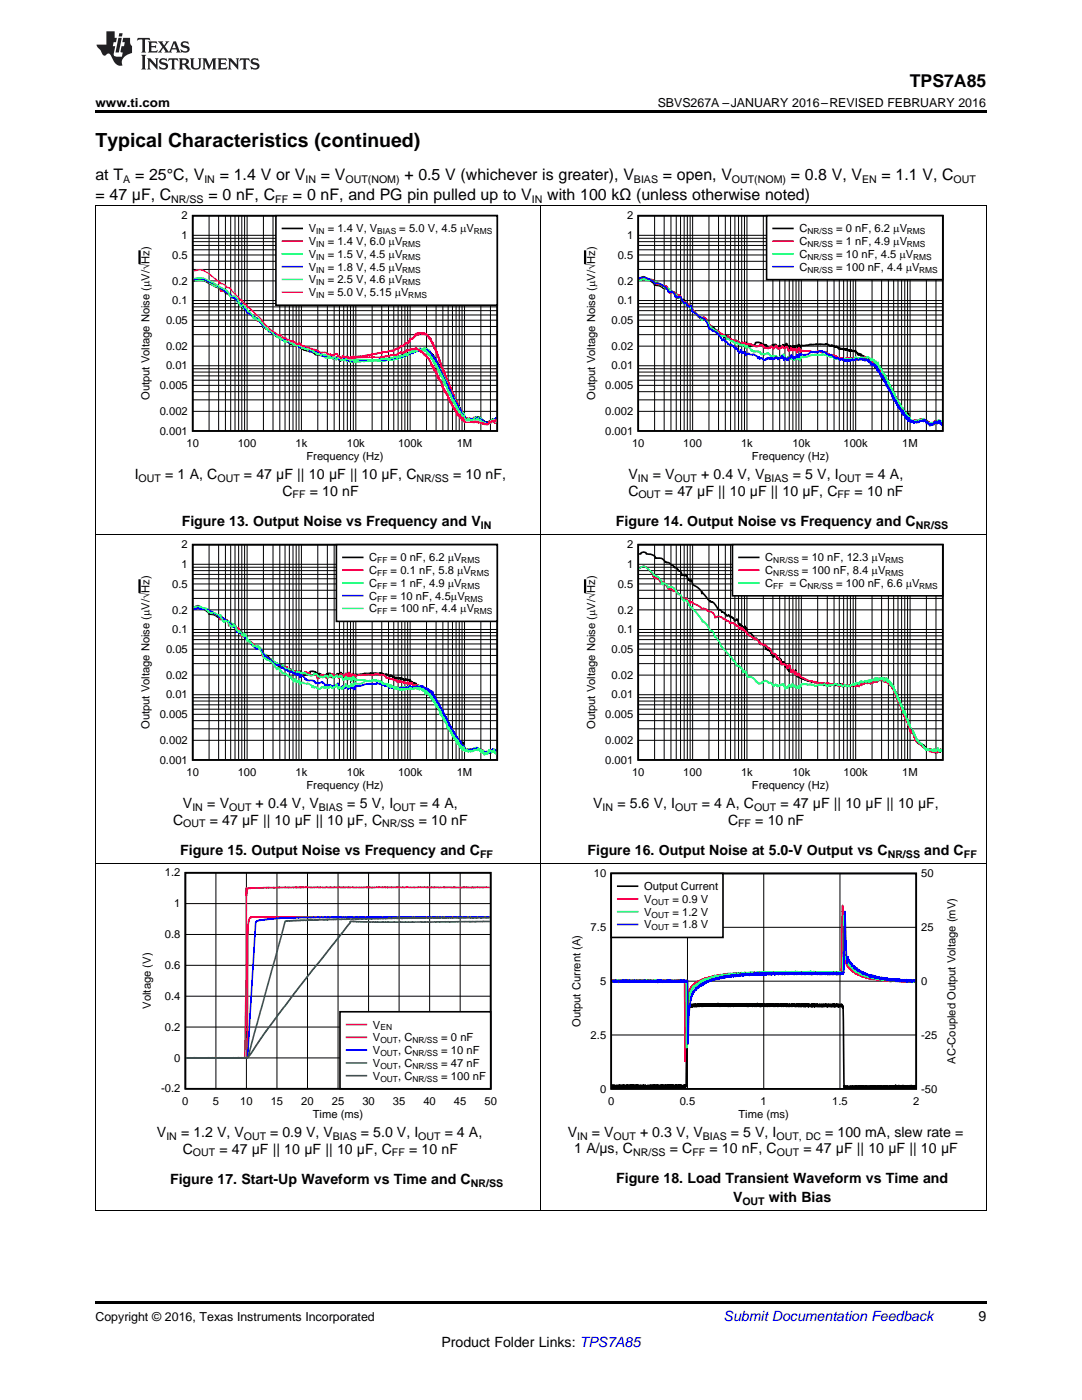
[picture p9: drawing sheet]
<svg xmlns="http://www.w3.org/2000/svg" width="216mm" height="279mm" viewBox="0 0 216 279" stroke-linecap="round" stroke-linejoin="round" font-family="sans-serif">
<defs><g id="words">
<text font-size="3.9" x="19" y="29.3">Typical Characteristics (continued)</text>
<text font-size="3.5" x="181.5" y="17.3">TPS7A85</text>
<g font-size="3.2">
<text x="19" y="36">at T</text>
<text x="27" y="36">= 25°C, V</text>
<text x="43.9" y="36">= 1.4 V or V</text>
<text x="64" y="36">= V</text>
<text x="80.7" y="36">+ 0.5 V (whichever is greater), V</text>
<text x="132.3" y="36">= open, V</text>
<text x="157.8" y="36">= 0.8 V, V</text>
<text x="175.9" y="36">= 1.1 V, C</text>
<text x="19" y="39.9">= 47 μF, C</text>
<text x="41.6" y="39.9">= 0 nF, C</text>
<text x="58.5" y="39.9">= 0 nF, and PG pin pulled up to V</text>
<text x="109.2" y="39.9">with 100 kΩ (unless otherwise noted)</text>
</g>
<g font-size="2.8">
<text x="26.9" y="95.6">I</text>
<text x="32.9" y="95.6">= 1 A, C</text>
<text x="48.7" y="95.6">= 47 μF || 10 μF || 10 μF, C</text>
<text x="90.4" y="95.6">= 10 nF,</text>
<text x="125.4" y="95.6">V</text>
<text x="130.2" y="95.6">= V</text>
<text x="139.9" y="95.6">+ 0.4 V, V</text>
<text x="158.2" y="95.6">= 5 V, I</text>
<text x="172.7" y="95.6">= 4 A,</text>
<text x="56.4" y="98.9">C</text>
<text x="61.8" y="98.9">= 10 nF</text>
<text x="125.4" y="98.9">C</text>
<text x="132.7" y="98.9">= 47 μF || 10 μF || 10 μF, C</text>
<text x="170.5" y="98.9">= 10 nF</text>
<text x="36.3" y="105">Figure 13. Output Noise vs Frequency and V</text>
<text x="122.9" y="105">Figure 14. Output Noise vs Frequency and C</text>
<text x="36.5" y="161.2">V</text>
<text x="41.3" y="161.2">= V</text>
<text x="51" y="161.2">+ 0.4 V, V</text>
<text x="69.3" y="161.2">= 5 V, I</text>
<text x="83.8" y="161.2">= 4 A,</text>
<text x="118.4" y="161.2">V</text>
<text x="123.2" y="161.2">= 5.6 V, I</text>
<text x="140" y="161.2">= 4 A, C</text>
<text x="155.7" y="161.2">= 47 μF || 10 μF || 10 μF,</text>
<text x="34.5" y="164.6">C</text>
<text x="41.8" y="164.6">= 47 μF || 10 μF || 10 μF, C</text>
<text x="83.6" y="164.6">= 10 nF</text>
<text x="145.3" y="164.6">C</text>
<text x="150.7" y="164.6">= 10 nF</text>
<text x="35.9" y="170.7">Figure 15. Output Noise vs Frequency and C</text>
<text x="117.2" y="170.7">Figure 16. Output Noise at 5.0-V Output vs C</text>
<text x="184.4" y="170.7">and C</text>
<text x="31.3" y="226.9">V</text>
<text x="36.1" y="226.9">= 1.2 V, V</text>
<text x="53.9" y="226.9">= 0.9 V, V</text>
<text x="72" y="226.9">= 5.0 V, I</text>
<text x="88.7" y="226.9">= 4 A,</text>
<text x="113.3" y="226.9">V</text>
<text x="118.1" y="226.9">= V</text>
<text x="127.7" y="226.9">+ 0.3 V, V</text>
<text x="145.8" y="226.9">= 5 V, I</text>
<text x="164.7" y="226.9">= 100 mA, slew rate =</text>
<text x="36.5" y="230.2">C</text>
<text x="43.8" y="230.2">= 47 μF || 10 μF || 10 μF, C</text>
<text x="81.6" y="230.2">= 10 nF</text>
<text x="114.6" y="230">1 A/μs, C</text>
<text x="133.6" y="230">= C</text>
<text x="141.6" y="230">= 10 nF, C</text>
<text x="160.3" y="230">= 47 μF || 10 μF || 10 μF</text>
<text x="33.9" y="236.3">Figure 17. Start-Up Waveform vs Time and C</text>
<text x="122.9" y="236.1">Figure 18. Load Transient Waveform vs Time and</text>
<text x="146.3" y="239.9">V</text>
<text x="153.4" y="239.9">with Bias</text>
<text x="195.3" y="263.6">9</text>
<text x="88.1" y="268.9">Product Folder Links: TPS7A85</text>
</g>
<text font-size="2.8" fill="#0000c8" x="144.4" y="263.6">Submit Documentation Feedback</text>
<g font-size="2.5">
<text x="19" y="21.4">www.ti.com</text>
<text x="131.2" y="21.4">SBVS267A –JANUARY 2016–REVISED FEBRUARY 2016</text>
<text x="19" y="263.6">Copyright © 2016, Texas Instruments Incorporated</text>
</g>
<g font-size="2.2">
<text x="36.2" y="47.7">1</text>
<text x="36.2" y="43.8">2</text>
<text x="61.6" y="46.4">V</text>
<text x="65.4" y="46.4">= 1.4 V, V</text>
<text x="79.7" y="46.4">= 5.0 V, 4.5</text>
<text x="91.8" y="46.4">P</text>
<text x="93.1" y="46.4">V</text>
<text x="125.1" y="47.7">1</text>
<text x="125.1" y="43.8">2</text>
<text x="159.5" y="46.4">C</text>
<text x="166.8" y="46.4">= 0 nF, 6.2</text>
<text x="178.2" y="46.4">P</text>
<text x="179.5" y="46.4">V</text>
<text x="34.4" y="51.6">0.5</text>
<text x="61.6" y="48.9">V</text>
<text x="61.6" y="51.5">V</text>
<text x="65.4" y="48.9">= 1.4 V, 6.0</text>
<text x="65.4" y="51.5">= 1.5 V, 4.5</text>
<text x="77.5" y="48.9">P</text>
<text x="77.5" y="51.5">P</text>
<text x="78.8" y="48.9">V</text>
<text x="78.8" y="51.5">V</text>
<text x="123.3" y="51.6">0.5</text>
<text x="159.5" y="48.9">C</text>
<text x="159.5" y="51.5">C</text>
<text x="166.8" y="48.9">= 1 nF, 4.9</text>
<text x="166.8" y="51.5">= 10 nF, 4.5</text>
<text x="178.2" y="48.9">P</text>
<text x="179.5" y="51.5">P</text>
<text x="179.5" y="48.9">V</text>
<text x="180.8" y="51.5">V</text>
<text x="34.4" y="56.8">0.2</text>
<text x="61.6" y="54">V</text>
<text x="61.6" y="56.6">V</text>
<text x="61.6" y="59.1">V</text>
<text x="65.4" y="54">= 1.8 V, 4.5</text>
<text x="65.4" y="56.6">= 2.5 V, 4.6</text>
<text x="65.4" y="59.1">= 5.0 V, 5.15</text>
<text x="77.5" y="54">P</text>
<text x="77.5" y="56.6">P</text>
<text x="78.8" y="59.1">P</text>
<text x="78.8" y="54">V</text>
<text x="78.8" y="56.6">V</text>
<text x="80.1" y="59.1">V</text>
<text x="123.3" y="56.8">0.2</text>
<text x="159.5" y="54">C</text>
<text x="166.8" y="54">= 100 nF, 4.4</text>
<text x="180.7" y="54">P</text>
<text x="182" y="54">V</text>
<text x="33.1" y="64.6">0.05</text>
<text x="34.4" y="60.7">0.1</text>
<text x="122" y="64.6">0.05</text>
<text x="123.3" y="60.7">0.1</text>
<text x="33.1" y="69.8">0.02</text>
<text x="122" y="69.8">0.02</text>
<text x="31.9" y="77.6">0.005</text>
<text x="33.1" y="73.7">0.01</text>
<text x="120.8" y="77.6">0.005</text>
<text x="122" y="73.7">0.01</text>
<text x="29.8" y="79.8" transform="rotate(-90 29.8 79.8)">Output Voltage Noise (PV/óHz)</text>
<text x="31.9" y="82.8">0.002</text>
<text x="118.7" y="79.8" transform="rotate(-90 118.7 79.8)">Output Voltage Noise (PV/óHz)</text>
<text x="120.8" y="82.8">0.002</text>
<text x="31.9" y="86.7">0.001</text>
<text x="37.2" y="89.3">10</text>
<text x="47.4" y="89.3">100</text>
<text x="59" y="89.3">1k</text>
<text x="69.2" y="89.3">10k</text>
<text x="79.4" y="89.3">100k</text>
<text x="91.1" y="89.3">1M</text>
<text x="120.8" y="86.7">0.001</text>
<text x="126.1" y="89.3">10</text>
<text x="136.3" y="89.3">100</text>
<text x="147.9" y="89.3">1k</text>
<text x="158.1" y="89.3">10k</text>
<text x="168.3" y="89.3">100k</text>
<text x="180" y="89.3">1M</text>
<text x="61.1" y="91.8">Frequency (Hz)</text>
<text x="150" y="91.8">Frequency (Hz)</text>
<text x="36.2" y="113.3">1</text>
<text x="36.2" y="109.4">2</text>
<text x="73.7" y="112">C</text>
<text x="77.9" y="112">= 0 nF, 6.2</text>
<text x="89.3" y="112">P</text>
<text x="90.6" y="112">V</text>
<text x="125.1" y="113.3">1</text>
<text x="125.1" y="109.4">2</text>
<text x="152.7" y="112">C</text>
<text x="160" y="112">= 10 nF, 12.3 PV</text>
<text x="34.4" y="117.3">0.5</text>
<text x="73.7" y="114.6">C</text>
<text x="73.7" y="117.1">C</text>
<text x="73.7" y="119.7">C</text>
<text x="77.9" y="114.6">= 0.1 nF, 5.8</text>
<text x="77.9" y="117.1">= 1 nF, 4.9</text>
<text x="77.9" y="119.7">= 10 nF, 4.5</text>
<text x="89.3" y="117.1">P</text>
<text x="90" y="119.7">P</text>
<text x="90.6" y="117.1">V</text>
<text x="91.2" y="114.6">P</text>
<text x="91.3" y="119.7">V</text>
<text x="92.5" y="114.6">V</text>
<text x="123.3" y="117.3">0.5</text>
<text x="152.7" y="114.6">C</text>
<text x="152.7" y="117.1">C</text>
<text x="157.6" y="117.1">= C</text>
<text x="160" y="114.6">= 100 nF, 8.4 PV</text>
<text x="166.8" y="117.1">= 100 nF, 6.6</text>
<text x="180.7" y="117.1">P</text>
<text x="182" y="117.1">V</text>
<text x="34.4" y="122.4">0.2</text>
<text x="73.7" y="122.2">C</text>
<text x="77.9" y="122.2">= 100 nF, 4.4</text>
<text x="91.8" y="122.2">P</text>
<text x="93.1" y="122.2">V</text>
<text x="123.3" y="122.4">0.2</text>
<text x="33.1" y="130.3">0.05</text>
<text x="34.4" y="126.4">0.1</text>
<text x="122" y="130.3">0.05</text>
<text x="123.3" y="126.4">0.1</text>
<text x="33.1" y="135.5">0.02</text>
<text x="122" y="135.5">0.02</text>
<text x="31.9" y="143.3">0.005</text>
<text x="33.1" y="139.4">0.01</text>
<text x="120.8" y="143.3">0.005</text>
<text x="122" y="139.4">0.01</text>
<text x="29.8" y="145.5" transform="rotate(-90 29.8 145.5)">Output Voltage Noise (PV/óHz)</text>
<text x="31.9" y="148.5">0.002</text>
<text x="118.7" y="145.5" transform="rotate(-90 118.7 145.5)">Output Voltage Noise (PV/óHz)</text>
<text x="120.8" y="148.5">0.002</text>
<text x="31.9" y="152.4">0.001</text>
<text x="37.2" y="154.9">10</text>
<text x="47.4" y="154.9">100</text>
<text x="59" y="154.9">1k</text>
<text x="69.2" y="154.9">10k</text>
<text x="79.4" y="154.9">100k</text>
<text x="91.1" y="154.9">1M</text>
<text x="120.8" y="152.4">0.001</text>
<text x="126.1" y="154.9">10</text>
<text x="136.3" y="154.9">100</text>
<text x="147.9" y="154.9">1k</text>
<text x="158.1" y="154.9">10k</text>
<text x="168.3" y="154.9">100k</text>
<text x="180" y="154.9">1M</text>
<text x="61.1" y="157.5">Frequency (Hz)</text>
<text x="150" y="157.5">Frequency (Hz)</text>
<text x="32.9" y="174.9">1.2</text>
<text x="118.5" y="175">10</text>
<text x="128.5" y="177.6">Output Current</text>
<text x="183.8" y="175">50</text>
<text x="34.8" y="181.1">1</text>
<text x="117.9" y="185.8">7.5</text>
<text x="128.5" y="180.2">V</text>
<text x="128.5" y="182.7">V</text>
<text x="128.5" y="185.3">V</text>
<text x="134.2" y="180.2">= 0.9 V</text>
<text x="134.2" y="182.7">= 1.2 V</text>
<text x="134.2" y="185.3">= 1.8 V</text>
<text x="183.8" y="185.8">25</text>
<text x="32.9" y="187.2">0.8</text>
<text x="32.9" y="193.4">0.6</text>
<text x="119.7" y="196.5">5</text>
<text x="183.8" y="196.5">0</text>
<text x="30.1" y="201.3" transform="rotate(-90 30.1 201.3)">Voltage (V)</text>
<text x="32.9" y="199.5">0.4</text>
<text x="32.9" y="205.7">0.2</text>
<text x="74.4" y="205.3">V</text>
<text x="74.4" y="207.8">V</text>
<text x="79.4" y="207.8">, C</text>
<text x="88" y="207.8">= 0 nF</text>
<text x="115.8" y="205" transform="rotate(-90 115.8 205)">Output Current (A)</text>
<text x="117.9" y="207.3">2.5</text>
<text x="183.8" y="207.3">-25</text>
<text x="34.8" y="211.9">0</text>
<text x="74.4" y="210.4">V</text>
<text x="74.4" y="212.9">V</text>
<text x="74.4" y="215.5">V</text>
<text x="79.4" y="210.4">, C</text>
<text x="79.4" y="212.9">, C</text>
<text x="79.4" y="215.5">, C</text>
<text x="88" y="210.4">= 10 nF</text>
<text x="88" y="212.9">= 47 nF</text>
<text x="88" y="215.5">= 100 nF</text>
<text x="190.6" y="212.3" transform="rotate(-90 190.6 212.3)">AC-Coupled Output Voltage (mV)</text>
<text x="32.1" y="218">-0.2</text>
<text x="36.4" y="220.6">0</text>
<text x="42.5" y="220.6">5</text>
<text x="47.9" y="220.6">10</text>
<text x="54" y="220.6">15</text>
<text x="60.1" y="220.6">20</text>
<text x="66.2" y="220.6">25</text>
<text x="72.3" y="220.6">30</text>
<text x="78.4" y="220.6">35</text>
<text x="84.5" y="220.6">40</text>
<text x="90.6" y="220.6">45</text>
<text x="96.7" y="220.6">50</text>
<text x="119.7" y="218">0</text>
<text x="121.3" y="220.6">0</text>
<text x="135.6" y="220.6">0.5</text>
<text x="151.8" y="220.6">1</text>
<text x="166.1" y="220.6">1.5</text>
<text x="182.2" y="220.6">2</text>
<text x="183.8" y="218">-50</text>
<text x="62.4" y="223.1">Time (ms)</text>
<text x="147.3" y="223.1">Time (ms)</text>
</g>
<g font-size="2.1">
<text x="24.6" y="36.6">A</text>
<text x="34.2" y="40.5">NR/SS</text>
<text x="40.8" y="36.6">IN</text>
<text x="54.9" y="40.5">FF</text>
<text x="61" y="36.6">IN</text>
<text x="68.9" y="36.6">OUT(NOM)</text>
<text x="106.1" y="40.5">IN</text>
<text x="126.5" y="36.6">BIAS</text>
<text x="146" y="36.6">OUT(NOM)</text>
<text x="172" y="36.6">EN</text>
<text x="190.3" y="36.6">OUT</text>
<text x="27.7" y="96.1">OUT</text>
<text x="43.4" y="96.1">OUT</text>
<text x="58.4" y="99.5">FF</text>
<text x="83.1" y="96.1">NR/SS</text>
<text x="127.3" y="96.1">IN</text>
<text x="127.4" y="99.5">OUT</text>
<text x="134.6" y="96.1">OUT</text>
<text x="152.5" y="96.1">BIAS</text>
<text x="167.1" y="99.5">FF</text>
<text x="167.4" y="96.1">OUT</text>
<text x="96" y="105.6">IN</text>
<text x="182.8" y="105.6">NR/SS</text>
<text x="38.4" y="161.8">IN</text>
<text x="45.7" y="161.8">OUT</text>
<text x="63.6" y="161.8">BIAS</text>
<text x="78.5" y="161.8">OUT</text>
<text x="120.2" y="161.8">IN</text>
<text x="134.7" y="161.8">OUT</text>
<text x="150.5" y="161.8">OUT</text>
<text x="36.5" y="165.1">OUT</text>
<text x="76.3" y="165.1">NR/SS</text>
<text x="147.3" y="165.1">FF</text>
<text x="95.8" y="171.2">FF</text>
<text x="177.1" y="171.2">NR/SS</text>
<text x="192.3" y="171.2">FF</text>
<text x="33.2" y="227.4">IN</text>
<text x="48.6" y="227.4">OUT</text>
<text x="66.4" y="227.4">BIAS</text>
<text x="83.5" y="227.4">OUT</text>
<text x="115.2" y="227.4">IN</text>
<text x="122.4" y="227.4">OUT</text>
<text x="140.2" y="227.4">BIAS</text>
<text x="154.9" y="227.4">OUT, DC</text>
<text x="38.5" y="230.8">OUT</text>
<text x="78.2" y="230.8">FF</text>
<text x="126.3" y="230.6">NR/SS</text>
<text x="138.1" y="230.6">FF</text>
<text x="155" y="230.6">OUT</text>
<text x="94" y="236.9">NR/SS</text>
<text x="148.1" y="240.4">OUT</text>
</g>
<g font-size="1.7">
<text x="63.1" y="46.8">IN</text>
<text x="75.3" y="46.8">BIAS</text>
<text x="94.5" y="46.8">RMS</text>
<text x="161.1" y="46.8">NR/SS</text>
<text x="181" y="46.8">RMS</text>
<text x="63.1" y="49.3">IN</text>
<text x="63.1" y="51.9">IN</text>
<text x="80.2" y="49.3">RMS</text>
<text x="80.2" y="51.9">RMS</text>
<text x="161.1" y="49.3">NR/SS</text>
<text x="161.1" y="51.9">NR/SS</text>
<text x="181" y="49.3">RMS</text>
<text x="182.2" y="51.9">RMS</text>
<text x="63.1" y="54.4">IN</text>
<text x="63.1" y="56.9">IN</text>
<text x="63.1" y="59.5">IN</text>
<text x="80.2" y="54.4">RMS</text>
<text x="80.2" y="56.9">RMS</text>
<text x="81.5" y="59.5">RMS</text>
<text x="161.1" y="54.4">NR/SS</text>
<text x="183.4" y="54.4">RMS</text>
<text x="75.3" y="112.4">FF</text>
<text x="92.1" y="112.4">RMS</text>
<text x="154.3" y="112.4">NR/SS</text>
<text x="176.6" y="112.4">RMS</text>
<text x="75.3" y="115">FF</text>
<text x="75.3" y="117.5">FF</text>
<text x="92.1" y="117.5">RMS</text>
<text x="93.9" y="115">RMS</text>
<text x="154.3" y="115">NR/SS</text>
<text x="154.3" y="117.5">FF</text>
<text x="161.1" y="117.5">NR/SS</text>
<text x="176.6" y="115">RMS</text>
<text x="183.4" y="117.5">RMS</text>
<text x="75.3" y="120">FF</text>
<text x="75.3" y="122.6">FF</text>
<text x="92.7" y="120">RMS</text>
<text x="94.5" y="122.6">RMS</text>
<text x="130" y="180.6">OUT</text>
<text x="130" y="183.1">OUT</text>
<text x="130" y="185.7">OUT</text>
<text x="75.9" y="205.7">EN</text>
<text x="75.9" y="208.2">OUT</text>
<text x="82.3" y="208.2">NR/SS</text>
<text x="75.9" y="210.8">OUT</text>
<text x="75.9" y="213.3">OUT</text>
<text x="75.9" y="215.9">OUT</text>
<text x="82.3" y="210.8">NR/SS</text>
<text x="82.3" y="213.3">NR/SS</text>
<text x="82.3" y="215.9">NR/SS</text>
</g>
</g></defs>
<path d="M19 241.6h.2zM196.7 241.6h.1zM19 259.7h177.8v.5h-177.8z" fill="#000"/>
<path d="M19.1 172.4v69.2M107.9 172.4v69.2M196.8 172.4v69.2M19 241.6h177.8" fill="none" stroke="#000" stroke-width=".2"/>
<path d="M27.9 173.3h71.2v50.3h-71.2z" fill-rule="evenodd" fill="#fff"/>
<path d="M37 174.2h60.9v43.1h-60.9z" fill="none" stroke="#000" stroke-width=".33"/>
<g fill="none" stroke="#000" stroke-width=".2">
<path d="M43.1 174.2v43.1M49.2 174.2v43.1M55.3 174.2v43.1M61.4 174.2v43.1M67.5 174.2v43.1M73.5 174.2v43.1M79.6 174.2v43.1M85.7 174.2v43.1M91.8 174.2v43.1M37 198.8h60.9M37 192.7h60.9M37 186.5h60.9"/>
<path d="M37 180.3h60.9M37 211.1h60.9M37 205h60.9"/>
</g>
<path d="M97.7 177.1h-36.7h-8.3l-3.2 .2-.1-.1-.2 1.6v-1.6l-.1 18.1-.3 15.8h-11.7" fill="none" stroke="#f60" stroke-width=".33"/>
<path d="M97.7 183l-47.7 .1-.2 .1-.2 .6-.2 2.2-.1 25.1h-12.2" fill="none" stroke="#f00" stroke-width=".33"/>
<path d="M97.7 183l-37.1 .1-6.1 .2-3.2 .5-.3 .3v.7l-1.6 26.3-12.3 .1" fill="none" stroke="#00f" stroke-width=".33"/>
<path d="M97.7 183.1l-25.5 .2-12.1 .3-3.2 .3-6.9 25.2a3.7 3.7 0 0 1-.7 2l-12.2 .1" fill="none" stroke="#295c75" stroke-width=".33"/>
<path d="M97.7 183.9l-21.7 .1-6-.1-.1 .3-7.6 9.5-6.3 8.1-6.4 9.1-.7 .2h-11.8" fill="none" stroke="#286b49" stroke-width=".33"/>
<path d="M67.8 201.9h30.1v15.4h-30.1z" fill-rule="evenodd" fill="#fff"/>
<path d="M67.8 201.9h30.1v15.4h-30.1z" fill="none" stroke="#000" stroke-width=".33"/>
<path d="M69.2 204.5h3.9" fill="none" stroke="#f60" stroke-width=".33"/>
<path d="M69.2 207h3.9" fill="none" stroke="#f00" stroke-width=".33"/>
<path d="M69.2 209.6h3.9" fill="none" stroke="#00f" stroke-width=".33"/>
<path d="M69.2 212.1h3.9" fill="none" stroke="#295c75" stroke-width=".33"/>
<path d="M69.2 214.7h3.9" fill="none" stroke="#286b49" stroke-width=".33"/>
<path d="M113.7 173.5h77.4v50.1h-77.4z" fill-rule="evenodd" fill="#fff"/>
<g fill="none" stroke="#000" stroke-width=".32">
<path d="M122 174.3h60.8v43h-60.8zM122.1 216.9l.1-.3v.4v-.4l.1 .4v-.4l.1 .5v-.5l.1 .4 .1-.4 .1 .4v-.4l.1 .4v-.3l.1 .3v-.4l.1 .5 .1-.5v.3l.1-.2v.3l.1-.4 .1 .4v-.4v.4l.1-.4v.4l.1-.4v.4l.1-.4 .1 .4v-.4l.1 .4v-.4l.1 .4v-.4l.1 .4 .1-.4 .1 .4v-.4v.3l.1-.3v.4l.1-.5 .1 .5v-.3l.1 .3 .1-.4v.4l.1-.3v.3v-.4l.1 .4 .1-.5v.5l.1-.4 .1 .4v-.4l.1 .4v-.4v.4v-.4l.1 .4 .1-.4 .1 .4v-.5l.1 .5v-.4l.1 .4v-.5l.1 .5v-.5v.5v-.3l.1 .3v-.3l.1 .2v-.4v.5l.1-.5 .1 .5v-.4l.1 .4 .1-.4v.4l.1-.4v.4l.1-.3v.3v-.4v.4l.1-.4 .1 .4v-.4l.2 .4v-.5v.4l.1-.4 .1 .5v-.3v.3l.2-.4v.4v-.3l.1 .3v-.3v.2v-.3l.1 .4 .1-.4v.4v-.3l.1 .3 .1-.3v.4v-.5l.1 .4 .2-.4v.4v-.5v.5l.1-.4v.4l.1-.3v.3l.1-.3v.3v-.4v.4v-.4l.1 .4v-.4l.1 .4 .1-.3v.3v-.3l.1 .3v-.3l.1 .3 .1-.4v.3v-.3l.1 .4v-.3l.1 .3v-.4l.2 .4 .1-.5 .1 .5v-.3l.1 .3v-.4l.1 .4v-.4v.3l.1-.3 .1 .4v-.3v.3l.1-.4 .1 .4 .1-.5v.5l.1-.5v.5l.2-.4v.4v-.4l.1 .4v-.4l.1 .4 .1-.4v.4l.1-.5 .1 .5v-.3l.1 .2v-.3l.1 .4v-.3v.3l.1-.4v.3l.1-.3 .1 .4 .1-.4v.4l.1-.5v.5v-.4l.1 .4 .1-.5v.5v-.4l.1 .4v-.4l.1 .4v-.3l.1 .3v-.4v.4v-.4l.1 .3 .1-.3v.4l.1-.4v.4v-.4v.3l.1-.3 .1 .4v-.4v.4l.1-.4 .1 .4v-.4v.4v-.5l.1 .4 .1-.3v.4l.1-.5v.5l.1-.4 .1 .4v-.5v.5l.1-.4 .1 .4v-.4l.1 .3v-.4l.1 .5v-.5l.1 .5v-.4l.1 .4v-.4v.3l.1-.2v.3l.1-.4 .1 .4v-.4v.4l.2-.5 .1 .5v-.5v.5l.1-.4 .1 .3v-.3l.1 .4v-.4l.1 .3v-.3v.3v-.4l.1 .5v-.4l.1 .4v-.4l.1 .3v-.4l.1 .5v-.5l.1 .4v-.3l.1 .4 .1-.4 .1 .4v-.3l.2 .3 .1-.5v.4l.1-.3 .1 .4v-.5l.1 .5v-.4l.1 .2 .2-14.8v.1l.2-1.4 .1 .4 .1-.6 .1 .5v-.4v.5v-.6l.1 .4v-.4l.1 .4 .1-.4v.4l.1-.5 .1 .5v-.5l.1 .5v-.5l.1 .5 .2-.5v.5l.1-.5 .1 .5 .1-.5v.4l.1-.4v.4l.1-.3v.4v-.5l.2 .5v-.5v.4l.1-.4v.4v-.4l.1 .5 .1-.5 .1 .5v-.6v.5l.1-.4v.4l.1-.4v.4l.1-.4v.3l.1-.3v.5l.1-.5v.4l.1-.4 .1 .5v-.5v.4l.1-.4 .1 .4v-.4v.4l.1-.4v.4l.1-.4v.3l.1-.3v.4l.1-.4 .1 .3v-.4v.4l.1-.3v.3v-.3l.1 .3v-.3l.1 .3 .1-.3v.4v-.4l.1 .4 .2-.5v.5l.1-.4v.4l.2-.4v.4l.1-.4v.3l.1-.3v.3v-.4l.1 .4v-.4v.5l.1-.4v.3l.1-.3v.3l.1-.3 .1 .4 .1-.5 .1 .5v-.4l.1 .4 .2-.4v.4l.1-.6v.5v-.3v.3l.1-.3 .1 .3v-.4l.1 .4v-.4v.6l.1-.5v.3l.1-.3v.3l.1-.3 .1 .4 .1-.4 .1 .4v-.4v.4l.1-.4v.3l.1-.3 .1 .4v-.4v.4l.1-.4v.3v-.4l.1 .4v-.4l.1 .4 .1-.3v.4l.2-.5 .1 .5v-.5l.1 .6v-.5v.4l.1-.4 .1 .5v-.5l.1 .4v-.4l.1 .4v-.4v.5l.1-.5 .1 .4 .1-.4v.3l.1-.3 .1 .4v-.5l.1 .4v-.4l.1 .6v-.5v.4l.1-.4v.4l.1-.4 .2 .4v-.5l.1 .4 .1-.4v.4l.1-.3v.4v-.4l.1 .4v-.4l.1 .3 .1-.4v.4l.1-.4 .1 .4v-.4v.5l.1-.4 .1 .4v-.4l.1 .4v-.5v.5l.1-.4v.4l.1-.5v.5l.1-.5v.5l.1-.4v.4v-.4l.1 .4 .1-.4v.4l.1-.5 .1 .5 .1-.5v.4l.1-.3v.4l.1-.4v.4v-.5l.1 .6v-.5l.1 .5 .1-.5v.4v-.4l.1 .5v-.5v.3l.1-.4 .2 .5v-.5l.1 .5v-.4v.4l.1-.5 .1 .5v-.4l.1 .3 .1-.3v.5v-.5l.1 .4v-.4l.1 .3v-.4l.1 .5v-.5v.5l.1-.4v.5l.1-.5 .1 .4 .1-.4v.4v-.4v.5l.1-.5 .1 .4v-.6l.1 .6v-.4l.1 .3 .1-.3v.3l.1-.3v.4l.2-.4v.5v-.5l.1 .4 .1-.4v.5l.1-.5 .1 .4 .1-.5v.5l.1-.4 .1 .4 .1-.4v.4v-.4l.1 .4 .1-.4v.5v-.5l.1 .4v-.4l.1 .4 .1-.4v.5l.2-.5v.5l.1-.5v.4l.1-.4 .1 .4v-.4l.1 .5v-.5l.1 .3 .1-.3v.4l.1-.4v.4v-.4l.1 .4v-.4l.1 .4v-.4l.2 .4v-.4l.1 .5v-.5v.4l.1-.4 .1 .5 .1-.5 .1 .4v-.4l.1 .4 .1-.4 .1 .4v-.4v.5l.1-.5 .1 .5 .1-.5 .1 .4 .1-.4v.4v-.4v.4l.1-.4v.3l.1-.3v.4v-.4l.1 .3v-.3l.1 .5v-.5v.4l.1-.4 .1 .4v-.4l.1 .5v-.5l.1 .4v-.4v.4l.1-.4v.4l.2-.4v.4l.1-.4v.4v-.4v.4l.1-.4v.5v-.5l.1 .4 .1-.4v.5v-.5l.1 .4v-.4v.4l.1-.4v.5l.2-.5 .1 .5v-.5v.5l.1-.5v.4v-.3l.1 .3v-.4l.1 .4 .1-.4v.5v-.5l.1 .5v-.5l.1 .4v-.4l.1 .4v-.4v.4l.1-.4 .1 .4v-.4l.1 .5v-.5l.1 .5 .1-.5v.5l.1-.5 .1 .5v-.5l.1 .4v-.4v.4l.1-.4v.5l.1-.5v.5v-.5l.2 .5v-.5v.5v-.5l.1 .4 .1-.4 .1 .5v-.5v.5l.1-.5v.4v-.4l.1 .4 .1-.4v.5l.1-.6v.5v-.4v.4l.1-.4 .1 .5v-.5l.1 .5 .1-.5 .1 .5 .1-.6v.6l.1-.5v.4l.1-.4v.4l.1-.4 .1 .5 .1-.5v.5v-.5l.1 .5v-.5v.4l.1-.4 .1 .4v-.4l.1 .5 .1-.5 .1 .4v-.4v.5l.1-.5v.5l.1-.5v.5l.1-.5 .1 .4v-.5l.2 .6v-.5v.5l.1-.5v.5l.1-.5v.5l.1-.5v.4l.1-.4 .1 .5 .1-.6 .1 .6v-.4l.1 .4 .1-.5v.5l.1-.5 .1 .5v-.5l.1 .5v-.4l.1 .4v-.5l.1 .5v-.5l.1 .5v-.5l.1 .5v-.5l.1 .5 .1-.5v.5l.1-.5v.5l.1-.5v.5l.1-.5 .1 .4 .1-.4v.5v-.5l.1 .5 .1-.5v.5l.1-.4 .1 .4v-.5l.1 .4v-.4l.1 .5v-.4l.1 .4v-.5l.1 .5v-.5l.1 .4v-.4l.1 .5 .1-.5v.5l.1-.5 .1 .5v-.5v.5v-.5l.1 .5 .1-.5 .1 .5v-.5l.1 .5v-.5l.1 .5v-.4v.4l.1-.4v.4l.1-.4v.3v-.4l.1 .4 .1-.4v.5v-.5v.5l.2-.5v.5l.1-.5v.6l.1-.6 .1 .5 .1-.5 .1 .5 .1-.5v.5l.1-.5v.5l.1-.5v.5l.1-.4 .1 .6 .2 15v.9l.1-.3v.4l.1-.4 .1 .4M168.7 217.1v-.4v.4M168.8 217.1l.1-.4v.4l.1-.4v.4l.1-.4v.4M169.1 217.1l.1-.4 .1 .4M169.3 217.1l.1-.2v.2M169.4 217.1l.1-.3v.3M169.6 217.1v-.4l.1 .4M169.7 217.1l.1-.4v.4M169.8 216.7v.4zM169.9 217.1l.1-.4v.4l.1-.4 .1 .4v-.4v.4l.1-.3v.3v-.3v.3M170.4 217.1v-.4l.1 .4 .1-.4v.4v-.4l.2 .4"/>
<path d="M170.8 217.1v-.4v.4l.1-.4v.4l.2-.4v.4l.1-.4v.4M171.2 217.1l.1-.4 .1 .4v-.3l.1 .3v-.4l.1 .4 .1-.4v.4v-.3v.3M171.7 217.1l.1-.3v.3M171.8 217.1l.1-.4v.4l.1-.4v.3l.1-.3 .1 .4v-.4l.1 .4v-.4l.1 .4M172.4 217.1v-.3l.1 .3M172.5 217.1v-.3v.3M172.5 217.1l.1-.4v.3l.1-.3v.4l.1-.4v.4M172.8 217.1v-.4v.4M172.9 217.1v-.4l.1 .3v-.3v.4M173 217.1l.1-.3v.3M173.1 217.1l.1-.4 .1 .4M173.3 217.1v-.4l.1 .4"/>
<path d="M173.4 217.1l.1-.4v.4v-.3l.1 .3 .2-.3v.3v-.4v.4M173.8 217.1l.1-.3v.3M173.9 217.1v-.4l.1 .4 .1-.4v.4v-.4l.1 .4 .1-.4v.4l.1-.4 .1 .4v-.4v.4l.1-.4 .1 .4v-.4l.2 .4v-.4l.1 .4 .1-.4 .1 .4v-.3v.3l.1-.4v.4l.1-.4v.4l.1-.4 .1 .4v-.4v.4l.2-.4v.3l.1-.3 .1 .4v-.4l.1 .4v-.3l.1 .3M176.2 217.1v-.4l.1 .4 .1-.4v.4v-.4v.4v-.4l.1 .4v-.4l.1 .4 .1-.4 .1 .4v-.4l.1 .4 .1-.4v.4v-.4l.1 .4v-.4v.4l.1-.4 .1 .4 .1-.4v.4M182.7 216.8l-.1 .2-.1-.3-.1 .3-.1-.3v.4l-.1-.4v.3l-.1-.3v.4l-.1-.4v.4v-.4l-.1 .3-.1-.4v.4l-.1-.3v.3v-.3l-.2 .4-.1-.4-.1 .4v-.4v.3l-.1-.3v.3l-.1-.3v.3v-.3l-.1 .3-.1-.3-.1 .3-.1-.3-.1 .3v-.3l-.1 .3v-.3l-.1 .3v-.3l-.1 .4-.1-.5-.1 .4v-.3v.3l-.2-.3v.3v-.3l-.1 .3-.1-.3v.4l-.1-.4v.4l-.1-.4v.4l-.1-.5-.1 .5v-.4v.4l-.1-.4-.1 .4-.1-.4-.1 .4-.1-.4v.4l-.1-.6v.6v-.4l-.1 .4v-.4l-.1 .3-.1-.3v.4l-.1-.4v.3l-.1-.3v.4v-.4l-.1 .3-.1-.3v.4v-.3l-.1 .3-.1-.4v.4l-.1-.4v.4l-.1-.4-.1 .4"/>
</g>
<path d="M137.2 174.3v43M152.4 174.3v43M167.6 174.3v43M122 195.8h60.8M122 185.1h60.8M122 206.6h60.8" fill="none" stroke="#000" stroke-width=".2"/>
<path d="M122.1 195.8v.2l.1-.3 .1 .3 .1-.4 .2 .4 .1-.4 .1 .4v-.4v.3l.1-.2v.3l.1-.3v.3l.1-.3 .1 .3v-.3l.1 .2v-.2l.1 .2 .1-.1 .1 .2v-.3l.1 .3 .1-.4 .1 .3 .1-.3v.3l.1-.2v.3l.1-.3v.2v-.2l.2 .3v-.2v.1l.1-.2v.2l.1-.3 .1 .4v-.4l.1 .4 .1-.4 .1 .4v-.4l.2 .4 .1-.4v.3l.1-.2 .1 .3v-.4l.1 .4 .1-.3v.3l.1-.4v.3l.1-.2 .2 .2v-.2l.1 .3v-.4v.4l.1-.3v.3l.1-.3 .1 .2v-.2v.2l.1-.2 .1 .2v-.3l.2 .4 .1-.4v.3l.2-.2v.2v-.2l.1 .3 .1-.4 .1 .4 .1-.3v.3l.2-.3v.2l.1-.2v.3l.1-.3 .1 .2v-.3l.1 .4 .1-.4v.4l.2-.4v.4v-.3l.1 .2 .1-.2v.3l.1-.3 .1 .2 .1-.2v.2l.1-.3 .1 .3 .1-.4 .1 .5 .1-.3 .1 .3 .1-.3 .1 .2v-.3v.3l.1-.2 .1 .2 .1-.2v.3l.1-.4 .1 .3 .1-.2v.3v-.3l.1 .2v-.2l.1 .2v-.2l.1 .2v-.3l.2 .4v-.3l.2 .3 .1-.3 .1 .2v-.3l.2 .4v-.4l.1 .3 .1-.2 .1 .2v-.2l.1 .3v-.3v.3l.1-.3 .1 .3 .1-.3v.3l.1-.3 .2 .3v-.4l.1 .3 .1-.2 .1 .2 .1-.2 .1 .2v-.2l.2 .3v-.3l.1 .2 .1-.2v.2v-.2l.1 .3 .1-.4 .1 .4v-.4l.1 .4 .1-.4 .1 .4 .1-.4v.3l.2-.2 .1 .2v-.2l.1 .2v-.2l.1 .2v-.2l.1 .2 .1-.2 .1 .2v-.2v.2l.1-.2 .1 .2 .2-.3 .1 .4 .1-.4 .1 .4 .1-.4 .1 .3v-.2l.2 .3 .1-.3v.2l.1-.3 .1 .3 .1-.3 .1 .3 .1-.2 .1 16.1 .1-9.7 .2-1.9 .5-2.5v.3l.1-.5v.3l.1-.5v.2l.3-.6v.2l.1-.3v.3l.1-.5v.3l.1-.3 .1 .1v-.3l.1 .3 .2-.5v.3v-.3l.1 .3 .1-.5 .1 .3 .1-.4v.3l.1-.3v.2l.2-.3 .1 .2v-.3v.3l.1-.2v.2l.1-.4 .1 .2 .1-.3 .1 .3 .1-.4 .2 .3 .1-.3v.2l.1-.3 .1 .3v-.4l.1 .4v-.4v.4l.1-.4 .1 .2v-.2v.2l.2-.3 .1 .3v-.3l.1 .2 .1-.2v.2v-.3l.1 .3v-.3l.1 .3v-.3v.2l.1-.2 .1 .1 .1-.1 .1 .1v-.2v.2l.2-.3v.3l.1-.3v.3l.1-.2 .2 .2v-.5l.1 .4 .2-.3v.3v-.4l.1 .4 .1-.4 .1 .3v-.3l.1 .3 .1-.2 .1 .2v-.3l.2 .3 .1-.4 .1 .3 .1-.2 .1 .2 .2-.3v.3l.1-.4 .1 .4 .1-.4 .1 .4v-.4l.2 .3v-.3l.1 .4 .2-.4v.2v-.3l.1 .3 .1-.2v.3v-.3l.2 .3 .1-.4v.3l.1-.3 .1 .4 .1-.4 .1 .3v-.2l.2 .2v-.3v.3v-.3l.1 .3v-.4v.3l.1-.2v.2l.1-.2 .1 .2v-.2v.3l.1-.3 .2 .3v-.3v.2l.1-.3v.4l.1-.4v.3l.1-.3v.4l.1-.4 .1 .3v-.3v.3l.1-.3 .1 .3 .1-.3 .1 .3 .1-.4v.3l.1-.3 .1 .3 .1-.2v.3l.1-.3v.4l.1-.5 .1 .3v-.4l.1 .4v-.3v.3l.1-.3 .1 .3v-.3v.3l.2-.3v.3v-.3l.1 .3v-.3l.1 .4 .1-.4 .1 .4v-.3l.1 .2 .1-.2v.2l.1-.2v.3v-.4l.1 .3 .1-.3v.4l.1-.4 .1 .3v-.3v.3v-.3l.1 .2 .1-.2v.3l.1-.4v.4l.2-.3v.3v-.3l.1 .3 .1-.3v.4l.1-.4v.3l.1-.3v.3l.2-.4 .1 .4 .1-.3 .1 .3 .1-.3v.3v-.3l.1 .3 .1-.3v.3l.1-.3v.3l.1-.3v.3l.1-.3 .1 .3 .1-.2v.3l.1-.4 .1 .3 .1-.3 .1 .3v-.3v.3l.1-.3 .1 .3 .1-.3v.3l.1-.3v.3v-.3l.2 .2v-.2l.1 .3v-.2l.1 .2v-.4l.1 .3v-.3l.1 .5 .1-.5 .1 .3v-.3l.1 .4 .1-.4v.4l.1-.4 .1 .4v-.3l.1 .3v-.3l.1 .3 .1-.4 .1 .4 .1-.3v.3l.1-.4 .1 .3v-.3l.1 .3v-.3l.1 .4v-.3l.1 .3 .1-.5 .1 .4v-.2l.1 .2v-.2l.1 .2 .1-.4v.4l.1-.2 .1 .3v-.4v.4l.1-.4 .2 .3 .1-.2v.3l.1-.4 .1 .4 .1-.4v.3v-.2l.2 .3 .1-.4 .1 .4 .1-.3 .1 .3 .1-.3v.3v-.3l.1 .2 .1-.3 .1 .4v-.4l.1 .4 .1-.3v.3l.1-.3v.3l.1-.3v.3v-.3l.1 .3 .1-.5 .1 .4v-.3l.1 .3v-.2l.1 .3v-.5l.1 .5v-.5l.1 .4 .1-.3 .1 .3 .1-.2 .1 .3v-.4l.1 .4v-.4l.1 .2 .1-.1v.3l.2-.4v.3l.1-.3 .2 .4v-.3v.2l.2-.2v.2v-.2l.1 .3v-.4v.3l.2-.3v.4v-.3l.2 .3 .1-.4 .1 .3v-.3l.1 .3 .1-.3 .1 .3 .1-.3v.4v-.3l.1 .2 .1-.2v.2v-.2v.2l.1-.3 .1 .5 .1-.4 .2 .2v-.2v.3l.1-.3 .2 .3 .1-.4 .1 .4v-.3l.1 .2 .1-.3 .1 .2v-.2v.4l.1-.4v.4l.1-.2v.1l.1-.3 .1 .3 .1-.2v.2l.1-.3 .1 .3v-.4l.1 .4 .1-.3v.3l.1-.2v.3v-.3l.2 .2v-.3l.1 .4v-.4v.4l.1-.3v.2l.2-.2v.3v-.3v.2l.1-.2 .1 .2v-.2l.1 .3v-.3l.1 .2v-.2v.2l.1-.3v.4l.2-.4v.4l.1-.3 .1 .2v-.3l.1 .4 .1-.3v.4l.1-.5v.4v-.4l.1 .3v-.2v.3l.1-.4 .1 .5v-.5l.1 .4 .1-.4 .1 .3v-.3l.1 .4 .2-.3 .1 .3 .1-.3v.4l.1-.4 .1 .3 .2-.2v.2v-.3l.1 .2v-.3l.1 .4v-.4l.1 .3 .1-.2 .1 .3 .2-1.1 .1 .3 .1-12.9 .4 12 .1-1.6 .3 1.3v-.2l.2 .6v-.3v.4l.1-.2 .1 .4 .1-.2 .1 .4v-.3v.3l.1-.2v.3v-.3l.1 .3v-.1l.2 .4v-.3v.4l.1-.3 .1 .4v-.4v.4l.1-.3v.3v-.2l.1 .3v-.3l.1 .3v-.2l.2 .5v-.3l.1 .3 .1-.3v.3l.1-.2v.3v-.3l.2 .3v-.2v.3l.1-.3v.4l.1-.3 .2 .3v-.3v.4l.1-.3 .1 .3v-.2l.1 .3 .1-.2 .1 .4 .1-.4v.3v-.2l.1 .2 .1-.3v.4v-.2l.2 .3 .1-.4 .1 .4v-.3l.1 .5 .1-.3 .1 .2v-.3l.1 .3v-.3l.2 .4v-.3l.1 .3 .1-.3 .1 .3v-.2l.1 .2v-.2l.1 .2v-.2l.2 .3 .1-.3v.3l.1-.2 .1 .2v-.3l.1 .4 .1-.3v.3l.2-.3v.3l.2-.2v.2v-.2l.1 .2 .1-.2v.3l.1-.3 .1 .3 .1-.3v.2l.1-.2 .1 .3 .1-.3v.3l.1-.2 .1 .3v-.3l.1 .3 .1-.2 .1 .2 .1-.2v.2l.1-.3v.3l.1-.3v.3v-.2l.1 .2 .1-.3 .1 .3v-.3l.1 .3 .1-.3v.3l.2-.3v.4l.1-.3v.1l.1-.1v.2l.1-.1v.2l.1-.3v.4l.1-.4 .1 .4 .1-.4v.2l.2-.2v.2v-.2l.1 .3v-.4l.1 .5 .2-.3v.2v-.2l.2 .3 .1-.3 .2 .3v-.3l.1 .3 .1-.3v.3l.1-.3 .1 .3v-.3l.2 .3 .1-.3v.3l.1-.2v.2l.1-.3 .1 .3 .2-.3v.3l.1-.3v.4v-.3l.2 .2v-.2l.1 .2v-.2l.1 .2v-.3l.2 .3 .1-.2v.3l.1-.3 .1 .3v-.3v.2l.2-.2v.2v-.3l.1 .4 .1-.3v.3l.1-.3 .2 .3 .1-.3 .1 .3 .2-.3v.3l.2-.3 .2 .2" fill="none" stroke="#f00" stroke-width=".32"/>
<path d="M182.7 195.9l-.1-.3v.4l-.1-.3-.1 .3v-.3l-.1 .2v-.3v.4l-.1-.3v.2l-.1-.2v.2v-.3l-.1 .2-.1-.2v.3l-.1-.3-.1 .3v-.3l-.1 .3v-.3l-.2 .3-.1-.3v.3l-.1-.4v.4l-.1-.3-.2 .2v-.3l-.1 .4-.1-.4v.3l-.2-.2v.3v-.3l-.1 .2-.1-.3v.3l-.2-.2v.3l-.2-.4v.3l-.1-.2-.1 .3v-.4v.3l-.1-.2-.1 .2-.1-.3-.1 .3-.1-.3v.3l-.1-.3-.1 .3-.2-.3v.3l-.1-.4v.3l-.1-.3-.2 .3-.1-.3v.2l-.1-.1-.1 .2v-.2v.2v-.3l-.1 .3v-.3l-.1 .3v-.3l-.1 .3-.1-.3-.1 .3v-.2l-.1 .2v-.3l-.1 .3v-.4l-.1 .4-.2-.3v.3v-.3l-.1 .2v-.2l-.1 .1-.1-.2v.3l-.1-.2-.1 .2v-.3l-.1 .3-.1-.4v.4l-.2-.3v.3l-.1-.3v.3l-.2-.3v.2v-.3l-.1 .3-.1-.3v.3l-.2-.3v.3v-.3l-.1 .2-.1-.2-.1 .2v-.2l-.2 .2-.2-.3v.3l-.1-.3v.3l-.2-.4v.3v-.3l-.1 .2-.1-.2v.2v-.2v.3l-.1-.4-.1 .4-.1-.5v.3l-.1-.2v.3l-.1-.4-.1 .3-.1-.3-.1 .3v-.4l-.1 .3-.1-.3v.4v-.3l-.1 .2-.2-.4v.3v-.3l-.1 .2-.1-.2v.3l-.1-.4-.1 .3-.2-.4v.3v-.3l-.1 .3-.1-.4-.1 .3-.1-.3-.1 .3-.1-.4v.2l-.1-.3-.1 .3-.1-.3v.2l-.1-.4v.3l-.2-.3v.2l-.1-.3-.1 .3v-.4l-.1 .4-.3-.6-.1 .3-.1-.5-.1 .3-.1-.5v.3l-.1-.3v.2l-.2-.3v.1l-.1-.3v.3l-.1-.4v.2v-.3l-.1 .3-.1-.5-.1 .2-.1-.4-.1 .2-.4-1.8-.2 .8-.2-8.7-.2 10.3-.1 1.2-.2-.3-.1 .4-.1-.4v.4l-.2-.3v.3l-.1-.3v.3l-.1-.3-.1 .3-.2-.3v.3l-.1-.4-.1 .4-.1-.4v.4l-.1-.3v.3l-.1-.3v.2v-.3v.4l-.2-.3v.3l-.2-.3-.1 .3-.1-.3-.1 .3-.1-.2v.2l-.1-.4v.4l-.2-.3v.3l-.1-.3-.1 .3-.1-.3-.1 .3-.1-.3-.1 .3v-.3l-.1 .2v-.2l-.1 .3-.1-.3-.1 .3v-.3l-.1 .3v-.4l-.1 .4-.1-.3-.2 .3-.1-.3v.2v-.1l-.1 .2-.1-.2-.1 .2-.1-.3v.3l-.1-.3-.1 .2-.1-.2v.3l-.1-.4-.1 .4-.1-.3v.2l-.1-.1-.1 .2v-.3l-.1 .3v-.3l-.1 .4v-.5v.3l-.1-.3-.1 .4-.1-.3v.4l-.1-.4v.3l-.1-.3-.1 .3-.1-.5v.5v-.4l-.1 .4-.1-.3-.1 .3-.2-.4-.1 .4-.1-.3-.1 .3v-.3v.3l-.1-.2v.3l-.1-.4v.3v-.3l-.1 .3-.1-.3-.1 .3-.1-.3-.1 .3v-.4l-.1 .4-.1-.3v.3l-.1-.3v.3l-.1-.4v.4l-.1-.3-.2 .3v-.3v.3l-.3-.3v.3l-.1-.4-.1 .4-.1-.3-.1 .3-.1-.4v.5l-.1-.5-.1 .4-.1-.3-.1 .3v-.3v.3l-.1-.3-.1 .2v-.2l-.1 .2v-.3l-.1 .4-.1-.3v.2l-.1-.2-.1 .2v-.2v.3l-.1-.3v.3l-.1-.4v.5l-.1-.5-.1 .4-.1-.3-.1 .3v-.3l-.1 .3v-.3v.3l-.1-.3v.3v-.4l-.1 .4-.1-.4-.1 .4v-.3l-.1 .3-.2-.3-.1 .3-.1-.3v.4v-.4l-.1 .3-.1-.3v.4l-.1-.4v.2l-.2-.2-.1 .3-.1-.3-.1 .3v-.3l-.1 .3-.1-.4-.1 .5-.1-.4-.1 .3-.1-.3v.3l-.1-.3-.1 .3-.1-.2v.2l-.1-.2v.3l-.1-.5-.1 .5-.2-.4-.1 .3-.1-.2v.2v-.2l-.1 .2-.1-.3-.1 .4v-.4l-.2 .3-.1-.2v.1v-.2l-.1 .4v-.4l-.1 .3-.1-.4-.2 .4v-.3l-.1 .4v-.3l-.1 .2v-.4l-.1 .5-.1-.5v.4v-.2l-.2 .2v-.2l-.1 .3-.1-.4-.2 .4-.1-.3v.3l-.1-.4-.1 .4-.1-.4v.4l-.1-.3-.2 .3v-.3l-.1 .3-.2-.4v.3l-.1-.2-.1 .2v-.2v.2l-.1-.2-.1 .2-.1-.2v.3l-.1-.3-.1 .3-.1-.4-.1 .4v-.3l-.1 .3v-.3l-.2 .3v-.2l-.1 .3v-.3l-.1 .2v-.2l-.1 .2v-.3l-.1 .4-.1-.4-.1 .3-.1-.3-.1 .4-.1-.3-.1 .3-.1-.3v.4l-.1-.5-.1 .5-.1-.4-.1 .3v-.2l-.1 .2-.2-.3-.1 .3-.1-.2-.1 .2v-.3l-.1 .3v-.2v.3l-.1-.4-.1 .3-.1-.2-.1 .3v-.3l-.1 .3-.1-.4v.4l-.2-.3v.3v-.4l-.2 .5-.1-.3v.2l-.2-.2v.3l-.1-.3v.3l-.1-.3-.1 .3-.1-.4v.3l-.1-.1v.2l-.1-.3-.1 .4-.1-.4-.1 .4v-.3l-.1 .3-.1-.3-.1 .3-.1-.4-.1 .4-.1-.3v.3l-.1-.3-.1 .4-.1-.3-.1 .3v-.2l-.2 .2-.1-.2-.1 .2v-.3v.4v-.3l-.2 .4v-.3l-.1 .3-.1-.4-.1 .3-.1-.2-.1 .3v-.3l-.1 .2-.1-.2v.3v-.2l-.1 .3-.1-.3v.4l-.2-.3v.3v-.4l-.1 .4v-.2l-.1 .2v-.2l-.1 .2-.1-.3-.1 .4v-.2l-.1 .2v-.3l-.1 .3-.1-.2-.1 .3v-.2l-.1 .3v-.3l-.2 .3v-.2l-.1 .2-.1-.2v.3l-.1-.3v.3l-.1-.3v.4l-.1-.3v.3v-.2l-.1 .2-.1-.3v.3v-.2v.4l-.1-.4-.1 .4-.1-.2v.2l-.1-.3-.1 .4v-.2l-.1 .2-.1-.1-.2 .4v-.3l-.1 .4-.1-.2-.1 .3-.1-.2v.3l-.1-.3v.3l-.1-.2-.1 .4-.1-.2v.3l-.1-.2-.3 .6v-.3l-.5 1.3-.1-.1v.5v-.2l-.5 3.6-.1 6.9-.1-13.4-.1 .2-.1-.2v.3l-.1-.3-.1 .3v-.3l-.1 .2v-.3l-.1 .2-.1-.2v.3l-.2-.2v.2l-.1-.3-.1 .3v-.3l-.1 .4v-.3l-.2 .3-.1-.3v.3v-.3l-.1 .2-.1-.2v.3l-.1-.3-.1 .2-.1-.3v.3l-.1-.2-.1 .2-.1-.2-.1 .2-.1-.2v.3l-.2-.3-.1 .2-.1-.2v.3l-.1-.4-.1 .4-.1-.3v.2l-.1-.2v.3l-.1-.3v.2l-.1-.2-.1 .3v-.3l-.1 .2-.1-.2v.3l-.1-.3-.1 .2v-.2v.2v-.2l-.1 .2-.2-.2v.2l-.1-.2-.2 .3v-.3l-.1 .3-.1-.3-.1 .2-.1-.3v.3v-.3l-.2 .3v-.2v.3l-.1-.4-.1 .3v-.2l-.2 .2v-.2l-.1 .3v-.4v.3l-.1-.2-.1 .3v-.4l-.1 .3-.1-.2v.3l-.1-.5v.4l-.1-.2-.1 .2v-.3v.3v-.2l-.2 .3v-.3v.2l-.1-.2v.3l-.2-.3-.1 .2v-.3l-.1 .4v-.3v.3v-.3l-.1 .3-.1-.3-.1 .2v-.3l-.1 .4-.1-.3-.1 .2-.1-.2-.1 .2v-.3v.4l-.2-.4v.4v-.3l-.1 .2v-.2v.2l-.2-.2v.3l-.2-.3-.1 .3-.1-.3v.3l-.1-.3-.1 .3v-.4l-.1 .4-.1-.4v.3l-.1-.3v.3l-.1-.2v.3l-.2-.3v.3l-.1-.4-.1 .3v-.2v.2l-.1-.3-.1 .4-.1-.4v.4l-.1-.3v.3v-.3l-.2 .2v-.2l-.1 .3-.1-.4v.4l-.1-.3v.3l-.2-.3v.3l-.1-.3-.1 .3-.1-.3v.3l-.1-.3v.3v-.3l-.1 .2-.2-.2v.3l-.1-.3-.1 .3-.1-.4v.3v-.3l-.1 .4-.1-.3v.3l-.2-.3v.3v-.4l-.1 .3-.1-.3v.4l-.1-.3v.3l-.2-.3v.3l-.1-.4v.4v-.3l-.1 .3-.1-.3-.2 .2v-.2v.3l-.1-.3-.1 .4v-.4v.3l-.1-.4-.1 .4-.1-.3v.3l-.2-.4-.1 .4-.1-.4-.1 .4-.1-.4v.4l-.1-.3-.1 .3-.1-.3-.1 .3" fill="none" stroke="#0f0" stroke-width=".32"/>
<path d="M122.3 195.7v.3v-.4l.2 .4v-.3l.2 .2v-.4l.2 .5v-.3l.1 .3v-.3l.1 .3 .1-.3v.2l.2-.2v.2l.1-.2 .1 .2v-.2v.2l.1-.2v.3l.2-.3v.2l.1-.2v.2v-.2l.1 .2v-.1v.2l.1-.3 .1 .3v-.4v.4l.2-.4 .1 .4 .1-.4v.4l.1-.4 .2 .3v-.2v.3l.1-.3 .1 .3v-.3l.1 .2 .1-.2v.3v-.4l.1 .3 .1-.3v.3v-.2l.1 .3v-.4l.1 .4 .1-.3 .1 .3 .1-.4 .2 .4v-.3l.1 .2 .1-.2 .1 .3v-.4l.1 .4v-.3l.2 .2v-.2v.2l.2-.3v.4l.1-.3v.3l.2-.3 .1 .2v-.2l.1 .3 .1-.4 .1 .3 .2-.2v.3v-.3l.2 .3v-.4v.4l.1-.3 .1 .2v-.3l.1 .3 .1-.3 .1 .4 .1-.4 .1 .4v-.3l.2 .2v-.2l.1 .3v-.4v.4l.3-.3v.2v-.3v.3l.1-.2v.3l.1-.3 .1 .3v-.3v.3l.2-.4 .1 .4v-.2v.2l.1-.3 .1 .3 .1-.3v.3v-.3l.2 .2v-.2l.1 .2 .1-.2v.3l.1-.3 .1 .3 .1-.3 .1 .3v-.4v.5l.2-.5 .1 .4 .1-.4 .1 .3v-.2l.1 .2 .1-.3v.4l.1-.4 .1 .4v-.3l.1 .2 .1-.2v.2v-.2l.1 .3 .2-.3 .1 .3v-.2l.1-.1v.2l.1-.2v.2v-.2v.3l.1-.3 .1 .3 .1-.3 .1 .3 .1-.4v.4l.2-.4 .1 .4v-.4l.1 .3v-.2v.3l.1-.3v.3l.1-.3v.3l.1-.4 .1 .4v-.3l.2 .3 .1-.3v.3l.1-.3 .1 .2 .1-.2v.3l.2-.4 .1 .4v-.3l.1 .2v-.2l.1 .3v-.3l.1 .2v-.2v.2l.1-.2 .1 .3 .1-.4 .1 .4 .1-.4v.3l.2-.2 .1 .3 .1-.3 .1 .2 .1-.3v.3l.1-.3v.4l.1-.3 .1 .3 .1-.3v.2l.1-.2v.2l.1-.2v.2l.1-.2 .1 12.6 .2-5.8 .5-3.7 .3-.8v.3l.2-.7 .1 .3 .3-.6v.3v-.5l.1 .3v-.4l.2 .2 .2-.5 .1 .4 .3-.6 .1 .3v-.4l.1 .3 .1-.4v.3l.1-.3v.4l.1-.6v.3v-.2l.1 .2 .1-.3 .1 .3v-.4l.1 .3v-.3l.1 .2 .1-.3v.3l.1-.4 .1 .2 .2-.3v.3v-.3l.1 .3v-.3l.1 .2 .2-.3v.2v-.3l.1 .3 .1-.4 .1 .4 .1-.4 .1 .3 .1-.4v.3l.2-.3v.3l.1-.3 .1 .2 .1-.3v.3l.1-.3 .1 .2 .1-.3 .1 .3 .1-.3v.3v-.3l.1 .2 .1-.2v.2l.1-.2v.2l.1-.3 .1 .2v-.3l.1 .4 .1-.3 .1 .2 .1-.3 .1 .2 .2-.3v.4v-.4l.1 .4v-.4v.3l.1-.3 .1 .3 .1-.3v.3v-.3l.2 .2v-.2l.1 .2v-.2v.2l.1-.2v.2v-.3v.2v-.2l.1 .2 .1-.2v.3v-.3l.2 .2 .1-.3 .1 .4v-.3l.1 .1v-.2l.1 .2 .1-.2 .1 .3v-.4l.1 .4v-.3l.1 .2v-.2l.1 .2 .1-.2 .1 .3v-.4l.1 .2v-.2l.1 .3v-.3l.1 .3 .1-.2 .1 .3 .1-.4 .1 .3 .1-.4v.4l.1-.3v.2l.2-.3 .1 .3v-.3v.3l.2-.3v.4v-.4l.1 .4 .1-.4 .1 .3 .1-.3 .1 .3 .1-.5v.4l.2-.3v.3v-.2v.2l.1-.2 .1 .1v-.2l.1 .3v-.3v.3l.1-.3 .1 .4 .2-.4v.2v-.3v.4l.2-.2v.1v-.1l.1 .2v-.3l.1 .3 .1-.3 .2 .3v-.3v.2l.1-.3v.4v-.4l.1 .4 .1-.4 .1 .4 .1-.3v.2v-.3v.3l.2-.3 .1 .4v-.4v.4l.2-.4v.3l.1-.2v.3l.1-.3 .1 .2 .1-.4v.4l.1-.2 .1 .3v-.3l.1 .3v-.4l.2 .3 .1-.4v.4l.1-.2v.2l.1-.3 .1 .4 .1-.4 .1 .3v-.3l.1 .3v-.2v.1v-.1l.1 .1 .1-.1v.1v-.4l.1 .6 .1-.5 .1 .4 .1-.3v.3l.2-.3 .1 .4v-.4l.2 .3v-.3l.2 .2v-.3v.3l.1-.3 .1 .4 .1-.2v.3v-.4l.1 .3 .1-.4 .1 .3 .1-.2v.2l.1-.2 .1 .2v-.2l.1 .3v-.3l.1 .2 .1-.2v.2v-.3l.2 .4 .2-.4 .1 .4v-.4l.1 .4v-.3l.1 .3v-.4l.1 .3 .1-.3v.2l.1-.2v.4l.1-.4v.4l.1-.3v.2l.1-.3v.3v-.2l.1 .2 .1-.2v.2l.2-.2v.3l.1-.4 .2 .4v-.4l.1 .3 .1-.3v.3v-.3l.1 .3 .1-.3 .1 .3 .1-.3v.2l.1-.1 .1 .2v-.3l.2 .4v-.4l.1 .4 .1-.3v.2l.1-.3v.3l.1-.3 .1 .4 .1-.4 .1 .4 .1-.4v.3v-.3l.1 .3 .1-.2v.2v-.3l.1 .3 .1-.3v.3l.1-.3v.3l.1-.3v.4v-.4l.2 .4 .1-.3 .1 .3v-.4l.1 .3v-.3l.1 .3v-.3l.1 .4 .1-.3v.3l.1-.3 .1 .2 .1-.2 .1 .2 .1-.3v.3l.1-.3 .1 .4 .1-.4 .1 .4 .1-.3 .1 .2v-.3l.1 .3 .1-.3v.4v-.4v.4l.1-.4 .1 .4 .1-.4 .1 .4v-.4l.1 .3 .1-.3 .1 .4v-.4l.1 .2 .1-.2v.3v-.3l.1 .3v-.2l.1 .3v-.4l.1 .3v-.3l.1 .3v-.3l.2 .4v-.4l.1 .4 .1-.4 .1 .4 .1-.4 .1 .4v-.3l.2 .3v-.4v.4v-.3l.2 .2v-.3l.1 .4v-.4v.3v-.3l.2 .4v-.3v.2v-.3l.2 .4v-.3l.1 .2v-.2l.2 .4v-.5l.2 .3 .1-.3 .1 .4 .1-.4v.4v-.3l.1 .3 .1-.3 .2 .3 .1-.3v.3l.1-.5 .1 .5v-.3v.3l.1-.3 .1 .2 .1-.3 .1 .4 .1-.5 .1 .5 .1-.4 .1 .4v-.4v.3l.1-.3v.4v-.2v.1l.1-.2 .1 .3v-.3v.1l.1-.2v.3l.1-.3v.4l.1-.3 .1 .2 .1-.4v.3l.1-.1v.2v-.2l.1 .2v-.3v.3l.2-1.2 .2-11.3 .4 10.4 .1-1.4 .3 1v-.2l.1 .3v-.2v.2v-.2l.1 .3v-.1l.1 .4v-.4l.1 .6 .1-.4v.4l.1-.2v.4v-.3v.3l.1-.2 .2 .5 .1-.3v.4l.1-.3v.5l.1-.5 .1 .4 .1-.1 .1 .3 .1-.2v.3v-.4v.5l.1-.4v.4v-.2l.1 .2 .1-.2v.3v-.2l.1 .2 .1-.2 .1 .4v-.3l.1 .3v-.2l.2 .3v-.2l.1 .3v-.3l.1 .2v-.1l.1 .5 .1-.5v.3l.1-.2 .1 .3 .1-.2 .1 .3v-.3l.1 .3v-.2l.1 .2v-.2l.1 .3v-.2v.2l.1-.2 .1 .3 .1-.2v.3l.1-.2v.3l.1-.3 .1 .4v-.5v.4l.1-.3 .1 .3 .1-.3 .1 .4v-.3l.2 .3v-.4v.4v-.3l.2 .3v-.2l.1 .4v-.4l.1 .3 .1-.2v.3l.1-.4 .1 .4 .1-.2 .1 .3v-.3v.3l.1-.2v.1l.1-.3v.4v-.3l.1 .3 .1-.2v.2l.1-.3 .1 .4v-.3l.2 .3v-.4l.1 .4 .1-.2v.2v-.2l.1 .2 .1-.2v.3l.1-.4v.4v-.3l.1 .3v-.3v.3l.1-.3v.3v-.3l.2 .3v-.3v.3l.1-.3 .1 .3 .1-.3 .2 .4 .1-.3 .1 .4v-.4l.1 .3 .1-.3v.4l.1-.3v.2l.1-.2 .1 .3 .1-.3v.3v-.3v.2l.2-.2v.3l.1-.3 .1 .3 .1-.3v.3l.1-.3v.4l.1-.4 .1 .3v-.3l.2 .4v-.4v.4l.1-.3 .1 .3 .1-.4v.4l.1-.3 .1 .3v-.4l.1 .4v-.2l.1 .2 .1-.2v.2l.1-.3 .1 .3v-.2l.1 .2v-.2l.1 .2v-.2l.1 .2v-.3v.4l.1-.3 .1 .2 .1-.2 .1 .2v-.2v.1l.1-.2v.5l.2-.5v.4l.1-.4 .2 .4v-.3l.1 .3 .1-.4v.4v-.3l.1 .3 .1-.3 .1 .3 .1-.3 .1 .4v-.3l.2 .2 .1-.3v.3l.1-.3v.3v-.3v.2l.2-.1" fill="none" stroke="#00f" stroke-width=".32"/>
<path d="M122 174.3h22.3v12.8h-22.3z" fill-rule="evenodd" fill="#fff"/>
<path d="M122 174.3h22.3v12.8h-22.3zM123.3 176.9h3.9" fill="none" stroke="#000" stroke-width=".32"/>
<path d="M123.3 179.4h3.9" fill="none" stroke="#f00" stroke-width=".32"/>
<path d="M123.3 182h3.9" fill="none" stroke="#0f0" stroke-width=".32"/>
<path d="M123.3 184.5h3.9" fill="none" stroke="#00f" stroke-width=".32"/>
<path d="M19.1 106.8v65.6M107.9 106.8v65.6M196.8 106.8v65.6M19 172.4h177.8" fill="none" stroke="#000" stroke-width=".2"/>
<path d="M27.6 107.8h71.8v50.2h-71.8z" fill-rule="evenodd" fill="#fff"/>
<path d="M27.8 115.6v2.7" fill="none" stroke="#000" stroke-width=".45"/>
<path d="M38.5 108.7h60.7v43h-60.7zM38.6 121.2h.1a1.44 1.44 0 0 1 2 .3l.9 .7 .2 .4 .8 .1 .8 .5 .8 .1 .5 .4h.4l.5 .6 .1-.2 .3 .2 .3 .8 .1-.1 .1 .1 .3-.2 .2 .5 .7 .1 .2 .6 .1-.1 .3 .4 .3 .1 .3 .9 .3-.1 .1 .3 1.5 1.6h.5a.85 .85 0 0 1 .9 .8l.2 .8v-.2l.1 .3 .3-.2 .5 .1 .5 .6 .2 .5 .2-.1 .4 .1 .2 .8 .3-.1 .1-.3 .3 .3 .1 .4 .3-.3 .5 .1 .2 .4 .7 .3 .2 .4 .5-.3 .3 .5 .3-.1 .3 .4 .5-.3 .2 .2 .3-.3 .2 .7 .6 .1 .4-.3 .3 .1 .4-.3 .1-.3h.6l.5 .1 .3 .4 .4-.1 .2 .2h.1l.3 .5 .2-.1h.2l.5-.5 .1 .1 .1-.2 .2 .1 .3-.1 .2 .6 .1-.2v.4l.2-.1 .2-.5 .2 .1 .1 .2 .2 .1 .2-.6 .5 .6 .2-.8 .5 1.2 .2-.7 .4 .5 .2-.5 .2 .6 .2-.7 .1 .3v-.2l.2 .1 .1-.2 .2 .3 .2-.5 .2 .6 .3-.4h1.2l.5-.2 1.8 .1 .1-.2 .3 .2 .1-.2 .8 .1 .1-.1 .9 .4 .4-.1 .6 .3 .2-.1 .5 .4h.2l.2 .1 .2-.1 .3 .3 .1-.2 .3 .1h.3l.2 .1h.2l.2 .3 .2-.2 .1 .1 .1-.1 .3 .1 .2-.1 .2 .2v-.2v.4v-.1l.3 .1 .1 .3v-.2l.2 .4 .2-.3 .3 .5 .1-.4 .2 .5 .1-.1v.1l.1-.1 .2 .1 .1 .4 .2-.3 .1 .4 .1-.2 .3 .2 .1 .6 .1-.4 .2 .6v-.3v.2h.3v.3l.1-.2v.3l.1-.2 .2 .4 .1-.2v.3l.1-.3 .1 .7 .1-.5 .4 1.2 .1-.4v.4l.1 .2 .1-.2 .2 .4v-.2l.1 .7 .1-.3 .2 .9 .1-.3 .1 .6 .1-.3 .1 .5 .1-.3 .2 .5v.4v-.2l.1 .2 .1-.1 .1 .3v-.3l.2 .7 .1-.3v.5l.1-.2v.3l.1-.3 .1 .7 .1-.3v.4l.1-.3 .2 .5v-.3l.2 .8v-.2l.1 .4 .1-.1v.5l.1-.4 .4 1.4v-.4l.1 .5 .1-.4v.5l.1-.3 .1 .5v-.3l.1 .7 .1-.6 .1 .8v-.5l.1 .6v-.5l.2 1.1 .1-.5v.5l.1-.4 .1 .6v-.5l.2 .8v-.4l.1 .3v-.2l.1 .6 .1-.5 .1 .8 .1-.5 .1 .6v-.5l.1 .6 .1-1v.8v-.2l.2 .9v-.6l.1 .6 1 .1v-.1l.2 .3v-.4l.2 .3v-.2l.1 .1 .2-.2 .1 .3 .2-.3 .1 .2 .4-.4 .2 .2 .1-.1 .2 .2v-.1l.2 .1v.2l.1-.2 .3 .5 .1-.2v.2v-.1l.2 .1v.2l.1-.1 .1 .2v-.3l.1 .3v-.3l.1 .2 .1-.3v.3l.1-.1 .1 .2 .2-.2 .1-.4v.3l.3-.2 .1 .2v-.2l.1 .3 .1-.3 .1 .2 .1-.5 .1 .3 .2-.3 .1 .6 .1-.4 .1 .5 .1-.4" fill="none" stroke="#000" stroke-width=".32"/>
<g fill="none" stroke="#000" stroke-width=".2">
<path d="M38.5 119.4h60.7M38.5 117.8h60.7M38.5 116.5h60.7M38.5 115.5h60.7M38.5 114.6h60.7M38.5 113.9h60.7M38.5 113.2h60.7M38.5 112.6h60.7M41.7 108.7v43M43.6 108.7v43M45 108.7v43M46 108.7v43"/>
<path d="M46.9 108.7v43M47.6 108.7v43M48.2 108.7v43M48.8 108.7v43M49.3 108.7v43M52.6 108.7v43M54.5 108.7v43M55.8 108.7v43M56.9 108.7v43M57.7 108.7v43M58.5 108.7v43M59.1 108.7v43"/>
<path d="M59.7 108.7v43M60.1 108.7v43M63.4 108.7v43M65.3 108.7v43M66.7 108.7v43M67.7 108.7v43M68.6 108.7v43M69.3 108.7v43M69.9 108.7v43M70.5 108.7v43M71 108.7v43M74.3 108.7v43"/>
<path d="M76.2 108.7v43M77.5 108.7v43M78.6 108.7v43M79.4 108.7v43M80.2 108.7v43M80.8 108.7v43M81.3 108.7v43M81.8 108.7v43M85.1 108.7v43M87 108.7v43M88.4 108.7v43M89.4 108.7v43"/>
<path d="M90.3 108.7v43M91 108.7v43M91.6 108.7v43M92.2 108.7v43M92.7 108.7v43M95.9 108.7v43M97.9 108.7v43M38.5 139.9h60.7M38.5 139.2h60.7M38.5 138.6h60.7M38.5 134.7h60.7M38.5 132.4h60.7"/>
<path d="M38.5 130.8h60.7M38.5 129.6h60.7M38.5 128.5h60.7M38.5 127.6h60.7M38.5 126.9h60.7M38.5 126.2h60.7M38.5 125.6h60.7M38.5 121.7h60.7M38.5 147.7h60.7M38.5 145.5h60.7M38.5 143.8h60.7M38.5 142.6h60.7"/>
<path d="M38.5 141.5h60.7M38.5 140.7h60.7"/>
</g>
<path d="M38.6 121.3l.8-.2 .5 .1 .9 .5 1.6 .5 .4 .3h.3l.6 .6 .1 .6 .4-.1 .4 .2 .4-.2 .3 .1 .3 .7v.5l.4-.2v-.1l.3 .1 .1 .2 .3-.4 .3 .4 .2 .8 .3-.4 .2 .4v-.2l.4 1.4 .4-.3 .3 .1 .5 1.1 1.1 .6 .7 .9 .2-.3 .6 .5 .4 .6v.8l.1-.3 .2 .4h.4l1.2 .6 .4 .5 .4 .2 .1 .3 .6 .2 .2-.1 .2 .3 .2-.2 .5 .6h.2l.2-.3 .3 .6 .2-.2 .1 .1 .1 .4 .2-.4 .4 .5 .1-.2 .1 .1 .3-.1 .1 .3 .2-.1 .2 .2 .1-.4 .2 .6 .3-.3 .1 .3 .8-.4 .4 .4 .2-.2 .4 .4h.4l.2-.2 .4 .1 .3 .4v.4l.5-.2 .2-.5 .5-.1 .3 .2 .3 .6 .4-.5 .2 .2 .3-.1 .2-.5 .5 .4 .6-.2 .3 .6v-.2v.2l.2-.1 .1-.6v.1l.1-.2 .1 .1 .3 .3 .1-.1 .1 .2 .4-.6 .1 .2 .1-.2 .2 .8 .3-1 .2 .7v-.1l.2 .4 .1-.6 .3 .3 .2-.2v.3l.1-.3v.2l.1-.1h.1l2.3-.2 1 .1 .8-.2h.4l.2 .2 .1-.1h.5l.5 .2 .3 .5h.5l.3 .2 1.1 .2 .3 .4 .5-.2 .4 .3 .3-.2 .2 .3 .4 .1v-.1l.1 .1 .2-.3 .1 .4 .1-.2 .6 .1v-.2l.1 .5 .5-.1v.3l.1-.3 .3 .4 .2-.2v.2l.1-.2 .4 .6 .1-.2 .1 .3 .1-.2v.3l.2-.2 .1 .3v-.2l.2 .4 .1-.2 .1 .3v-.2l.1 .4v-.3l.1 .3v-.2l.1 .4 .1-.3 .1 .6 .1-.2 .1 .2 .1-.1 .1 .4 .1-.6 .2 .9 .1-.5 .1 .8v-.5l.1 .4v-.3v.3h.2l.1 .1 .3 .8v-.2l.1 .7 .1-.4v.6l.1-.3v.5l.1-.4 .2 .5v-.2l.1 .3 .1-.1v.3l.1-.1 .4 1 .1-.2v.4l.1-.3v.4v-.4l.1 .4 .1-.2 .3 1.4 .1-.4 .2 .7v-.3l.2 .7v-.3l.2 .6v-.4l.2 .6v-.4l.2 1.1 .1-.2 .1 .3v-.1v.5l.1-.5 .1 .6 .1-.4 .1 .8 .1-.4v.6l.1-.4 .1 .4v-.3v.6l.1-.5 .1 .7 .1-.4 .4 1.3v-.5l.1 .4 .1-.3v.3l.1-.3 .1 .7 .1-.3 .1 .8 .1-.6v.3l.1-.2 .2 1 .5-.2 .1-.2h.2l.1 .3 .2-.3 .2 .3 .3-.3 .1 .2 .2-.4v.2l.1-.1 .1 .3 .2-.5 .1 .4 .1-.3v.2l.1-.2 .1 .2 .1-.1v.3l.1-.2 .1 .1 .1 .2 .1-.2 .1 .2v-.1l.3 .2v-.2l.3 .7 .1-.4v.3l.1-.2v.2l.1-.3 .2 .3 .1-.3 .1 .2v-.2l.1 .3 .1-.3 .1 .1 .1-.2v.2l.2-.2v.2l.1-.3 .1 .2v-.2l.1 .2 .1-.4 .1 .3 .2-.4 .1 .5v-.3v.3v-.3l.1 .3 .1-.3 .1 .4v-.5l.1 .4" fill="none" stroke="#f00" stroke-width=".32"/>
<path d="M38.6 121.4l.1-.1a1.21 1.21 0 0 1 1.2-.1l.2 .2 1.3 .2 .6 .4 .1 .4 .6 .1 .5 .3h.8l.4 .6 .2 .7 .9-.2 .4 .6 .2-.1 .3 .1 .1 .3 .2-.2 .3 .4 .1 1 .2-.3 .3 .4 .4-.1 .2 .8 .3-.4h.2l.2 .7v-.3l.3 .2 .1 .5 1 1v.3l.1 .1 .1-.2 .2 .2h.1a.35 .35 0 0 0 .6 0l.7 .5 .2 .8 .7 .5 .4 .9 .8-.1 .3 .3v.2l.8 .5h.3l.3 .4h.3l.2-.2 .2 .6h.3l.3 .4 .3-.2 .2 .4 .2-.4 .2 .4 .3-.1 .5 .5 .3-.3 .3 .2 .1-.1 .3 .1v.3l.4-.3 1.6 .6 .7-.2 .1-.1 .4 .1 .1-.1 .2 .5 .1-.2 .1 .3 .5-.1 .2 .2 .4-.3 .1 .2 .1-.3 .2 .1v-.1l.3 .4h.1l.3-.7 .1 .3 .1-.2 .1 .1v.3l.1-.2v.3h.2l.1 .2 .1-.2 .1 .2v-.2l.2 .1 .2-.5 .2 .1 .1 .4 .3-.2 .1 .1v-.2v.2l.3-.3 .3 .9 .2-.3 .2 .2 .2-.5 .2 .5 .2-.4 .2 .4 .1-.3v.2l.1-.2 .3 .6 .1-.5 .1 .2v-.4v.2l.2-.4 .3 .9 .2-.3 2.5 .3h.5l.2-.2 1.1 .2 .2-.1 .1 .1h.3l.6 .6 .5-.1 .3 .2 .7 .1 .2 .4 .4 .1 .3 .1 .2-.1 .2 .2 .1-.1 .4 .1 .1-.3 .2 .2 .2-.2h.2l.4 .3 .2-.3 .3 .1 .1-.2 .1 .1h.2l.1 .4 .2-.1 .1 .1v-.3l.1 .3 .1-.3 .2 .2h.3v-.4l.1 .3 .1-.3 .2 .3 .2-.3 .1 .1v-.3l.4 .5 .1-.2 .3 .2 .1 .3 .1-.3 .2 .5v-.2l.1 .2 .1-.3 .1 .6 .2-.1v.3l.3-.3 .1 .3 .2-.3 .2 .6v-.2l.1 .1 .1 .4v-.2v.5l.2-.3 .2 .7 .1-.2v.1v.4l.1-.3v.5l.1-.4 .1 .1v.6l.1-.3 .2 .8v-.5l.1 .6v-.3l.1 .4v-.4l.1 .5v-.2l.1 .4 .1-.3 .1 .3v-.1l.1 .5 .1-.2 .2 .7 .1 .1v-.1l.2 .6v-.2l.1 .2v.3v-.2l.2 .4v-.2l.1 .6v-.2l.4 1v-.4l.1 .5 .1-.3 .4 1.3v-.3l.1 .5v-.4l.1 .6v-.5l.3 1 .1-.3 .2 1 .1-.3v.4v-.2l.1 .3 .1-.3 .1 .5v-.3l.2 .6v-.3l.2 1.1v-.6v.4l.1-.5 .1 .4v-.5l.3 1.3 .1-.4v.3v-.4l.1 .5v-.3l.2 .3v-.4l.1 .8v-.3v.2l.1-.1 .3 .3 .1-.2 .2 .3 .1-.4 .1 .2v-.1l.1 .2v-.2l.2 .4 .1-.4h.1l.1 .3 .1-.4h.2l.2-.2 .1 .2v-.2l.3 .1 .2-.2 .3 .5 .1-.2v.2l.2-.1v.3l.1-.2 .1 .3v-.3l.3 .3 .1-.2 .1 .5 .1-.3 .1 .2v-.2l.3 .5 .1-.5v.3l.3-.1 .1-.5v.2l.1-.2 .1 .3v-.2v.2v-.1l.1 .3 .1-.3 .1 .2 .1-.1v-.2v.2v-.1l.1 .1 .1-.4 .1 .2 .1-.2v.4l.1 .1v-.3l.3 .5 .1-.5" fill="none" stroke="#0f0" stroke-width=".32"/>
<path d="M38.6 121.6l.7-.1 .2-.3 .4 .3 1.7 .2 2 1.3a.35 .35 0 0 0 .6 .2l.5 .3 .2 .4 .2-.1 .4 .2 .2 .3 .3 .2 .5 .7 .2-.2 .2 .1 .3 1 .3-.1 .4 .4 .3 .3h.3l.2 .4h.1l.4 .4 .1 .3 1.6 1.4a.43 .43 0 0 0 .7 .2l.6 .3 .6 1.3 1.5 .9 .5 .8 .6 .1 .4-.1 .3 .6 .4-.1 .5 .5h.3l.2 .3 .1-.1 .2 .1v.3l.3-.3 .5 .4h.4l.2 .4 .1-.4 .1 .2v-.1l.3 .1 .2 .5 .2-.4 .7 .5 .2 .5v-.2l.4 .3h1.1l.3 .2 .2 .4 .2-.2 .4 .2 .8-.2 .4 .5 .4-.1 .1 .1 .1-.1 .2 .2 .3-.1 .6 .4 .4-.4 .2 .3 .3-.6 .4 .9h.3l.3-.3 .1 .4 .1-.2v.1l.1-.1 .2 .1 .1-.3 .1 .2 .1-.2 .3 .4 .3-.5 .1 .2v-.1l.1 .2v-.2l.2 .3v-.1l.1 .2 .2-.5 .2 .7 .3-.7h.7l1-.3 1.3-.2 1.7 .1 1.1 .4h.6l.2 .3h.6l.5 .2 .3-.1 .2 .1v-.1l.1 .2 .5-.2 .3 .2 .3-.2 .4 .1 .2-.2 .5 .1 .3-.3v.1v-.2l.3 .4 .1-.2 .7 .1 .1-.2 .2 .1v-.2l.1 .4 .1-.2 .2 .1v-.2l.1 .2 .3-.3 .2 .2 .2-.2 .2 .6 .1-.3 .1 .2 .1-.1v.3l.1-.3 .1 .3 .1-.2v.2l.1-.2 .1 .2v-.1l.1 .3v-.2l.1 .5v-.2l.2 .1v-.2l.1 .4v-.4l.2 .7v-.3l.2 .3v-.5l.1 1 .2-.3 .1 .6v-.3l.1 .3v-.2l.1 .3v-.1l.1 .1 .1 .6v-.3l.2 .5h.2l.1 .5v-.3l.3 1.1 .1-.2 .4 .9v-.2l.1 .5v-.2v.2l.1-.1 .1 .5v-.2l.1 .4v-.2l.1 .3v-.1l.1 .1 .1 .4v-.2l.4 1v-.2l.1 .4v-.4l.1 .7v-.2l.3 .9 .1-.1 .3 .7v-.2l.1 .4v-.3l.1 .4 .1-.3 .1 .9 .1-.3v.4v-.3l.2 .3v-.1h.1v.7l.1-.6v.7v-.4l.2 .7 .1-.3v.5l.1-.2 .1 .2v-.3l.1 .7v-.9l.2 1 .1-.2 .1 .5 .1-.6v.4v-.1l.1 .3 .1-.3 .1 .6v-.2l.2 .4v-.2l.2 .2 .3-.1 .1 .3 .1-.3 .1 .2 .2-.1 .1-.2 .1 .3 .3-.4 .1 .2 .1-.1 .1 .1 .3-.3 .1 .2 .2-.2 .1 .3v-.2l.1 .2v-.1l.3 .2 .1-.1 .1 .3v-.1l.1 .2 .1-.1 .1 .3 .1-.2 .1 .2v-.2l.3 .3 .1-.3 .1 .3 .1-.3 .1 .3 .1-.1v.2l.1-.2 .1 .2 .1-.3 .1 .1v-.2l.1 .1 .2-.1v-.4l.1 .3 .1-.3 .1 .3v-.4l.3 .1v.3v-.2l.1 .2v-.2l.1 .5 .1-.6 .1 .6 .1-.1" fill="none" stroke="#00f" stroke-width=".32"/>
<path d="M38.6 121.2l.9-.2 .3 .1 1.4 .6 .3 .2 .1 .3 1.3 .1 1.1 .9 .3 .4 .1 .3h.8l.3 .2 .3 .8 .2-.2 .4 .4 .2-.3v.2l.3-.1 .7 1.3 .3-.1 .3 .5 .4 .3 .4-.3 .2 1.2v-.1l1.2 .9 .1 .3 1.1 .4 .6 .8 .4 1.2h.2v-.1l.5 .5 .9 .4 .7 1h.1l.2 .5 .3-.3 .2 .2 .1 .4 .2-.2 .2 .3 .1 .3 .4 .2 .4-.1 .8 .9 .1-.2 .6 1 .3-.6 .2 .6 .2-.2 .1 .2h.2l.2-.2 .1 .7 .1-.4 .1 .2v-.2l.1 .1a.24 .24 0 0 1 .3-.1 .24 .24 0 0 1 .1 .2h.6l.1 .1 .1-.2 .6 .4 .3 .5 .2-.3 .2 .4 .2-.2 .4 .2v-.1l.3 .4 .3-.3 .1 .1 .2-.3 .3 .2v-.3l.1 .2 .2-.1 .1 .2 .3-.2 .2 .3 .3-.3v.1l.1-.2h.3l.2 .4 .2-.3 .1 .1 .4-.2 .1-.4 .4 .9 .2-.5 .1 .3v-.2l.4 .5 .1-.3v.2l.1-.5 .1 .2 .1-.2v.2l.2-.1 .2-.6 .3 .8 .2-.3v.2l.1-.2h.3l.2-.5 .3 .5 .2-.6 .1 .2v-.3l.1 .2 .1-.1 1 .1 .9-.6 1.3 .1 .5-.3 1.3 .3 .6 .6 .5-.2 .5 .6 .5 .2 .3-.1 .5 .4 .2-.2 .2 .2 .2-.2 .2 .3 .2-.1 .1 .2 .4-.1v.1v-.2l.7 .1 .2-.2 .3 .2 .5-.4 .3 .3 .4-.4 .1 .3v-.1l.2 .1 .1-.1 .4 .3 .1-.3 .1 .4 .2-.4 .3 .4 .2-.3 .1 .6v-.3v.2l.2-.1 .1 .2v.4v-.3l.1 .3v-.3l.1 .4v-.2l.2 .2 .2-.2 .1 .4v-.1l.1 .1 .1-.3 .1 .5 .1-.3 .2 1v-.5l.2 .7 .1-.4 .1 .6 .1-.2 .2 .6v-.3l.1 .9 .1-.5 .2 .7v-.5l.3 .6v.4l.1-.3v.4l.1-.2v.3l.1-.3 .1 1.1v-.8l.1 .6 .1 .4 .1-.3v.4v-.2l.7 1.3v-.3l.3 1.3 .1-.6v.7l.1-.1 .1 .4v-.5l.2 .6v-.2l.6 1.4v-.2v.3l.1-.3v.5l.1-.3 .1 .4v-.2l.2 .7v-.4l.1 .3v-.2l.1 .6 .1-.5v.8l.1-.7v.8l.1-.7 .1 .4v-.2l.3 1.1 .1-.4v.6l.1-.6 .2 .7 .1-.4 .1 .7 .1-.4v.5l.1-.7 .1 .7v-.4l.2 .6 .2-.3 .2 .2v-.2l.3 .5 .1-.3 .4 .2 .1-.3 .2 .3 .3-.3v.1v-.1h.4l.1-.2 .2 .1v.2l.1-.4 .1 .3 .1-.1 .1 .1v-.2l.2 .6 .2-.4 .1 .5 .1-.2 .1 .3v-.1l.1 .2 .1-.1v.4v-.4l.1 .2 .1-.1 .1 .1v-.2l.1 .2 .1-.2 .1 .2 .5-.7v.3l.2-.4v.2l.1-.1 .1 .4 .2-.4v.3l.2-.4 .1 .4v-.6l.1 .8 .1-.3 .3 .4" fill="none" stroke="#0ff" stroke-width=".32"/>
<path d="M67.1 108.7h32.1v15.3h-32.1z" fill-rule="evenodd" fill="#fff"/>
<path d="M67.1 108.7h32.1v15.3h-32.1zM68.4 111.2h4" fill="none" stroke="#000" stroke-width=".32"/>
<path d="M68.4 113.8h4" fill="none" stroke="#f00" stroke-width=".32"/>
<path d="M68.4 116.3h4" fill="none" stroke="#0f0" stroke-width=".32"/>
<path d="M68.4 118.9h4" fill="none" stroke="#00f" stroke-width=".32"/>
<path d="M68.4 121.4h4" fill="none" stroke="#0ff" stroke-width=".32"/>
<path d="M116.5 107.8h71.8v50.2h-71.8z" fill-rule="evenodd" fill="#fff"/>
<path d="M116.7 115.6v2.7" fill="none" stroke="#000" stroke-width=".45"/>
<path d="M127.4 108.7h60.7v43h-60.7zM127.5 110.6h.4v-.3l.5-.1 .5 .1 .1 .3h.7l.7 .2 .3 .3 .1 .3 1.3 .1 .5 .4 .1 .3 .8 .1 .9 .7 .1 .3 .5 .1 .3 .5 .4 .1 .4 .8 .4-.1 .1 .3 .2-.4 .5 1.1 .4 .3 .2-.3 .1 .1 .2 .9 1.4 .9 .4 .4 .1 .5v-.3l1.6 1.9 .2-.1 .5 .3 .8 1.3 .5 .1 .3 .4 .5 .2 .5 .6 .4-.1 .3 .3h.3l.4 .3 .1 .5 .6-.3 .2 .9h.2v.3l.1-.2 .1 .2 .1-.1 .1 .1 .3 .3 .1 .4 .3-.6 .2 .7 .1-.3 .1 .5a.42 .42 0 0 0 .5 .5l.9 .7 .1 .6h.2l.2-.3 .3 .5v-.1l.4 .3 .1 .6 .4-.1 .4 .2 .3 .8 .1-.1 .2 .3 .6 .3 .5 1h.4l.1-.2 .4 .7 .1 .1 .1-.2 .1 .3 .2-.3 .4 .8 .4-.1 .2 .9v-.3l.1 .4 .3-.3 .2 .8 .1-.1 .1 .1 .1 .4 .2-.2 .2 .1v-.1l.1 .1 .1-.1 .2 .4 .5-.4 .3 1.2 .1-.2 .4 .4 .1-.3v.3l.1-.1 .1 .3 .7 .3 1.6 .3 .3 .2 1 .1 .5 .4 .3 .1 .7-.3 .6 .3 .4-.1h.5l.1 .1 .4-.1 .4 .1 .3-.2 .6 .4 .1-.2 .3 .2 .1-.2 .5 .2 .2-.2 .4 .1 .2-.2 .2 .3 .2-.3 .2 .1v-.4v.3l.1-.2v.1l.5-.2 .2 .1 .2-.3 .1 .2 .2-.1 .3 .2 .1-.4 .2-.1 .2 .3v-.2h.1l.1 .3 .1-.4 .1 .3 .1-.4 .1 .3 .3-.2v.3l.3-.5 .2 .4 .1-.2 .2 .2 .1-.5v.3l.1-.1v.2l.1-.3 .1 .2v-.2v.2l.3-.5v.4l.3-.4v.2l.1-.3 .1 .3 .1-.2v.2l.1-.3 .2 .3v-.2v.3l.1-.4 .1 .4 .1-.5 .1 .4 .1-.2v.2l.1-.1v.2l.1-.2 .1 .3v-.2l.3 .6 .2-.3v.5l.1-.4v.4l.1-.3 .1 .5 .1-.3 .2 .5 .1-.3v.5l.1-.1 .1 .5v-.2l.1 .5v-.2l.4 .9v-.3v.3l.1-.2 .1 .8v-.2l.3 1.1 .1-.1v.3l.1-.3 .2 .7v-.3l.3 1.5v-.3l.5 1.3 .1-.4 .3 1.2v-.5v.4v-.2l.1 .6v-.5l.2 .9v-.5l.1 .8v-.5v.6l.1-.5 .3 1.6 .1-.2 .4 .5 .4 1.2v-.3l.1 .6v-.4l.3 1v-.4l.3 .7 .3-.2 .1 .3 .2-.1 .1 .3 .1-.2v.2l.2-.1 .4 .7v-.2l.1 .2v.2l.1-.2 .1 .3 .2-.2 .1 .3 .1-.3 .1 .3 .1-.2 .2 .2v-.2l.3 .5v-.2l.1 .2 .1-.3v.2l.1-.3 .1 .2 .1 .3 .1-.2v.2v-.2l.1 .1 .1-.2v.2v-.2l.1-.1 .1 .2 .1-.4 .4 .5 .2-.5 .2 .1" fill="none" stroke="#000" stroke-width=".32"/>
<g fill="none" stroke="#000" stroke-width=".2">
<path d="M127.4 119.4h60.7M127.4 117.8h60.7M127.4 116.5h60.7M127.4 115.5h60.7M127.4 114.6h60.7M127.4 113.9h60.7M127.4 113.2h60.7M127.4 112.6h60.7M130.6 108.7v43M132.5 108.7v43M133.9 108.7v43M134.9 108.7v43"/>
<path d="M135.8 108.7v43M136.5 108.7v43M137.1 108.7v43M137.7 108.7v43M138.2 108.7v43M141.5 108.7v43M143.4 108.7v43M144.7 108.7v43M145.8 108.7v43M146.6 108.7v43M147.4 108.7v43M148 108.7v43"/>
<path d="M148.6 108.7v43M149 108.7v43M152.3 108.7v43M154.2 108.7v43M155.6 108.7v43M156.6 108.7v43M157.5 108.7v43M158.2 108.7v43M158.8 108.7v43M159.4 108.7v43M159.9 108.7v43M163.2 108.7v43"/>
<path d="M165.1 108.7v43M166.4 108.7v43M167.5 108.7v43M168.3 108.7v43M169.1 108.7v43M169.7 108.7v43M170.2 108.7v43M170.7 108.7v43M174 108.7v43M175.9 108.7v43M177.3 108.7v43M178.3 108.7v43"/>
<path d="M179.2 108.7v43M179.9 108.7v43M180.5 108.7v43M181.1 108.7v43M181.6 108.7v43M184.8 108.7v43M186.8 108.7v43M127.4 139.9h60.7M127.4 139.2h60.7M127.4 138.6h60.7M127.4 134.7h60.7M127.4 132.4h60.7"/>
<path d="M127.4 130.8h60.7M127.4 129.6h60.7M127.4 128.5h60.7M127.4 127.6h60.7M127.4 126.9h60.7M127.4 126.2h60.7M127.4 125.6h60.7M127.4 121.7h60.7M127.4 147.7h60.7M127.4 145.5h60.7M127.4 143.8h60.7M127.4 142.6h60.7"/>
<path d="M127.4 141.5h60.7M127.4 140.7h60.7"/>
</g>
<path d="M127.5 113.5l.1-.1a1.15 1.15 0 0 1 1.9 .3l.8 1 .2 .5 .7 .3 .4 .3 .2 .3 .4-.1 .3 .2 .9 1.4 .4-.1 .6 .5 .3-.1 .3 .1 .3 .5 .5 .2 .2 .7 .3-.1 .1 .2 .2 .4 .2-.5h.1l.4 .7 .1-.2 .4 .4 .1-.2 .2 .1 .1 .2 1.4 .6 .4 .5 .4-.1 .7 .3v.2l1.1 .4 .4 .6 .1 .4 .3-.1 .1-.2 .8 .1 .3 .4 .3-.1 .6 .5h.2l.3 .5 .2-.2 .5 .1 .6 .6 .3-.1 .2 .7 .3-.3 .2 .5 .1-.5 .2 .5 .2-.1 .1 .3h.3l.2 .3v.5l.1-.1h.2l1 .6 .1 .3v-.2l.1 .2 .7 .2 .3 .3v.4l.1-.3 .2 .4 .2-.1 .1 .3h.5l.7 .6 .2 .1 .5 1v-.2l.3 .4 .2-.2 .3 .2 .1 .5h.2l.1 .3 .1-.1 .1 .4 .3 .1 .3 .9 .1-.2 .2 .1 .1-.1 .3 .3 .1-.2 .3 .8 .4-.7 .4 1.5v-.1l.1 .2v-.3l.1 .1 .1-.5 .4 1 .1-.5 .1 .2 .1-.1 .1 .6 .2-.2v.3l.2-.5 .4 .8 .1-.1 .9 .6 .8 .3 .4-.1 .2 .2 .3-.1 .3 .2v-.1l.6 .3 .7-.1 .7 .2 .5-.2 .4 .3 .1-.1 .1 .1 .1-.1 .4 .1 .6-.1 .3 .5 .8-.5 .4 .4v-.1l.5-.1 .1 .2 .3-.2 .1 .2 .3-.2 .2 .2 .5-.5 .2 .6 .5-.3 .2 .4 .1-.7 .1 .2 .2-.1 .1 .3 .2-.5 .2 .2 .3-.4 .4 .2 .2-.3 .2 .3 .1-.3 .2 .5 .1-.5 .2 .3 .2-.3v.3l.1-.3 .2 .1 .1-.3 .3 .4v-.4v.3l.3-.5v.3v-.3l.1 .2 .1-.4 .2 .4 .1-.4 .1 .4 .1-.4 .2 .4v-.2l.1 .2 .1-.2 .1 .5 .2-.4 .1 .4 .2-.3 .2 .5v-.4l.1 .5 .1-.2 .1 .4 .1-.4 .1 .5v-.2l.1 .5 .1-.3 .2 .5v-.3v.4l.1-.3 .3 1.2v-.3l.1 .4v-.4l.1 .6 .1-.1v.2v-.2l.1 .2v-.3l.2 1.2 .1-.6v.6v-.4l.2 .9 .1-.4 .4 1.7v-.3l.1 .6v-.3l.3 .7v-.2l.2 .9v-.5l.2 1.2 .1-.3 .1 .6v-.2v.3l.1-.2 .1 .4v-.4l.2 1v-.2l.1 .4v-.4l.1 .5v-.2l.1 .5v-.5l.1 1.3v-.4l.2 .7 .1-.4 .5 1.3 .1-.2 .1 .8v-.5l.3 .8 .1-.4 .2 .5 .4 .2 .1 .3v-.2l.3 .1v.3v-.2l.2 .4v-.1l.2 .2 .1-.1 .3 .5 .2-.2v.3l.3-.3 .1 .4 .1-.4 .1 .6 .1-.5 .2 .5v-.4l.1 .5 .1-.3 .1 .2v-.2l.1 .4 .1-.3 .1 .2v-.2v.2l.2-.1v.2v-.3l.2 .3 .1-.3 .1 .3 .3-.5v.1h.1v.2l.2-.5v.3l.1-.1 .2 .1" fill="none" stroke="#f00" stroke-width=".32"/>
<path d="M127.5 113.5l.1-.1a1.17 1.17 0 0 1 1.9 .3l.8 .7 .1 .3 .2 .2 .1-.1 .8 .5 .6 .8 .1 .6 .2-.4 .7 .4 .2 .6 .4-.2 .7 .2 1 1.3 .4 .2 .3 .7 .3 .3 .1 .2 .1-.2 .5 .1 .3 .8 .2 .1 .1 .3 .3 .1 .2 .4 .7 .6 1.2 1.5 .1 .4 .2-.1 .6 .6 .7 1.3 .2-.1 .4 .3 .4 1.1v-.2l.7 1 .5 1 2.1 2.3 .4 .7 .1-.2 .1 .1 .5 1.1 .3-.2 .1 .4 .2-.2 .1 .3v-.2l.5 1.1 .3-.4 .1 .5 .2-.1 .1 .8 .2-.1 .1 .2h.4l.6 .2 .4 .4 .1 .3h.1l.5 .5 .5-.1 .8-.6 .8 .5 .2-.1 .6 .6 .5-.2 .2 .3 .1-.1v.2l.4-.3h.5l.1-.2 .1 .2 .2-.2 .3 1 .2-.4 .2 .2v-.2l.1 .2 .3-.6v.1h.2v.3l.2-.2 .1 .2 .1-.7 .1 .4h.3l.1 .3 .1-.2 .3 .4 .2-.4 .2 .5 .1-.5 .1 .1 .1-.1v.2l.2-.5 .2-.1 2.2 .2 .3 .2h.4l.1-.2h.4l.1-.2 .3 .2 .7-.1 .3 .3 .1-.2 .2 .2 .5-.3 .5 .1 .6-.2 .7 .3 .4-.1 .2 .3 .5-.3 .4 .3 .3-.3 .2 .3 .5-.3h.2l.1-.2 .3 .2 .1-.4v.3l.1-.2 .2-.1 .1 .2 .2-.2 .1 .3 .2-.5 .1 .1 .1-.3 .1 .2v-.2l.2 .3 .1-.2 .3 .1 .1-.2 .2 .2v-.1l.2 .1 .1-.3 .1 .3 .1-.3 .1 .3 .1-.4 .1 .2 .2-.1v.3l.2-.5v.2l.2-.2 .2 .2 .2-.5v.6l.2-.6 .1 .5 .1-.5 .1 .5 .1-.5v.6l.1-.3 .2-.2 .1 .2 .2-.3v.3l.1-.2 .1 .2 .1-.2 .1 .3v-.5l.2 .7 .1-.5 .1 .3v-.4l.2 .4v-.3l.1 .4v-.5l.1 .7v-.5l.2 .6v-.6l.1 .7v-.3l.1 .2v-.2l.1 .3v-.3l.1 .8 .2-.5 .1 .6v-.2l.4 .7v-.3l.2 1v-.4l.1 .7v-.3l.3 .6v-.1l.1 .4v-.2v.5l.1-.4v.5v-.2l.1 .2v-.1l.1 .5 .1-.2 .3 1v-.3l.2 .9v-.3l.1 .6v-.4l.1 .5v-.2l.2 1v-.4v.4v-.5l.1 .5 .1-.4 .1 .8 .1-.4 .1 1v-.3l.1 .7 .1-.3 .1 .7 .1-.3 .1 .8v-.5l.2 .8v-.4l.1 .6v-.2v.2l.5 .7 .1 .5v-.3l.8 2 .1-.3 .1 .2v-.1l.1 .4v-.2l.4 .5 .1-.1 .1 .2v-.2v.2l.1-.1 .4 .8v-.2l.1 .3 .1-.2 .1 .4 .1-.1v.2v-.2l.3 .1v-.2l.1 .3 .1-.2 .1 .2v-.2l.4 .3 .1-.3 .1 .4 .1-.2 .1 .2 .1-.3v.1l.2-.2 .1 .4v-.2l.1 .2 .2-.3h.2v-.3l.1 .5 .2-.1v.1v-.1l.1 .3 .1-.4 .1 .4 .1-.4 .1 .3 .1-.1" fill="none" stroke="#0f0" stroke-width=".32"/>
<path d="M146.2 108.7h41.9v10.2h-41.9z" fill-rule="evenodd" fill="#fff"/>
<path d="M146.2 108.7h41.9v10.2h-41.9zM147.5 111.2h3.9" fill="none" stroke="#000" stroke-width=".32"/>
<path d="M147.5 113.8h3.9" fill="none" stroke="#f00" stroke-width=".32"/>
<path d="M147.5 116.3h3.9" fill="none" stroke="#0f0" stroke-width=".32"/>
<path d="M19.1 41.1v65.7M107.9 41.1v65.7M196.8 41.1v65.7M19 106.7h177.8" fill="none" stroke="#000" stroke-width=".2"/>
<path d="M27.6 42.2h71.8v50.1h-71.8z" fill-rule="evenodd" fill="#fff"/>
<path d="M27.8 50v2.7" fill="none" stroke="#000" stroke-width=".45"/>
<path d="M38.5 43h60.7v43h-60.7zM38.6 56.1l.7-.2h1.2l3.7 1.8 .8 .6v.3l.1-.1 .7 .2 .6 .7 .6 .2 1.1 1.2 .4 .8h.6l.2 .5 2.4 1.8 .7 .9 .1 .6 1.6 .7 1 1 .6 .1 .8 .5 .8 .2 .3 .5 .4 .2 1.1 .1 .5 .4 .3 .1 .2 .3 .5 .3h.1l.5 .2v-.1l.6 .3h.4l.8 .6 1.6 .1 .8 .4 .3-.1 .3 .2h.5l.1 .1 .1-.1 .3 .1 .2-.1 .1 .2 .1-.1 .3 .2 .1 .3 .1-.2 .1 .2 .1-.4h.3l.1-.2 .1 .3v-.1l.4 .2 .4-.1 .3 .3 .2-.3 .1 .2 .1-.2v.3l.2-.1v.2l.2-.1 .1 .2 .2-.2 .4 .1 4.7-.3 .8-.2h.6l.4-.2 .4 .1 .6-.2h.9l.5-.4 .1 .1v-.2l.1 .2h.3l.2-.3h.3l.2-.2h.4l.7-.5 .1 .2 .3-.3 .1 .2 .2-.4 .2 .2 .6-.1v-.2l.1 .3 .2-.2v.2l.2-.3 .1 .1 .3 .2 .1-.4 .4 .6v-.2l.1 .3v-.3l.1 .3v-.2v.3l.1-.3v.4l.2-.3 .1 .5 .1-.2 .6 .8 .3 .7v-.2l.1 .1 .2 .9v-.4l.2 .5v-.2l.1 .2 .1-.1v.6v-.3l.1 .6 .1-.3 .1 .6v-.2l1.7 3.7v-.3l.3 1.3 .2-.4v.6l.1-.3v.5l.1-.3 .4 1.2v-.3l.3 1.2v-.5v.4v-.3l.1 .4 .1-.4v.5v-.3l.5 1.2v-.3v.4l.1-.3 .1 .7v-.4l.2 .6v-.3v.5l.1-.2 .1 .4v-.5l.1 .8 .1-.5 .1 .7v-.5l.1 .9 .1 .1 .1-.3v.1a.54 .54 0 0 0 .8 .1l.2 .1 .1-.1 .1 .1 .2-.2 .4 .1 .1-.3h.3v-.1l.2 .2 .1-.1 .3 .1 .2 .2v-.1l.4 .4v-.1l.8 .6 .1-.2 .1 .2 .2-.3 .1 .1 .1-.3 .1 .4 .1-.5 .2 .2 .1-.3 .1 .2v-.3l.1 .2 .3-.2 .2 .1v-.2v.2l.1-.3 .1 .3" fill="none" stroke="#000" stroke-width=".32"/>
<g fill="none" stroke="#000" stroke-width=".2">
<path d="M38.5 60h60.7M38.5 56.1h60.7M38.5 53.8h60.7M38.5 52.1h60.7M38.5 50.9h60.7M38.5 49.9h60.7M38.5 49h60.7M38.5 48.2h60.7M38.5 47.6h60.7M38.5 47h60.7M41.7 43v43M43.6 43v43"/>
<path d="M45 43v43M46 43v43M46.9 43v43M47.6 43v43M48.2 43v43M48.8 43v43M49.3 43v43M52.6 43v43M54.5 43v43M55.8 43v43M56.9 43v43M57.7 43v43"/>
<path d="M58.5 43v43M59.1 43v43M59.7 43v43M60.1 43v43M63.4 43v43M65.3 43v43M66.7 43v43M67.7 43v43M68.6 43v43M69.3 43v43M69.9 43v43M70.5 43v43"/>
<path d="M71 43v43M74.3 43v43M76.2 43v43M77.5 43v43M78.6 43v43M79.4 43v43M80.2 43v43M80.8 43v43M81.3 43v43M81.8 43v43M85.1 43v43M87 43v43"/>
<path d="M88.4 43v43M89.4 43v43M90.3 43v43M91 43v43M91.6 43v43M92.2 43v43M92.7 43v43M95.9 43v43M97.9 43v43M38.5 79.8h60.7M38.5 78.2h60.7M38.5 76.9h60.7"/>
<path d="M38.5 75.9h60.7M38.5 75h60.7M38.5 74.3h60.7M38.5 73.6h60.7M38.5 73h60.7M38.5 69.1h60.7M38.5 66.8h60.7M38.5 65.2h60.7M38.5 63.9h60.7M38.5 62.9h60.7M38.5 62h60.7M38.5 61.2h60.7"/>
<path d="M38.5 60.6h60.7M38.5 82.1h60.7"/>
</g>
<path d="M38.6 55.8l1.3-.1 1.4 .3 2.1 1.3 .6 .4v.4l.1-.2 .8 .3 1.2 1 .7 .1 .9 1.1 1.4 1.3 .2 .6 1.6 1.2 .5 .6 .1-.2 .5 .4 .9 1.2 1.2 .5 .8 .8 1.1 .5 .2 .4h1l.3 .6h.5l.3 .3h.3l.5 .4 .6-.2 .4 .5 1.1 .2 .8 .4h.3l.5 .3v-.1l1 .5 .2 .3 1.1-.1 .3 .2 .3-.2 .4 .1 .3 .5 .1-.1 .1 .2 .2-.1 .1 .1v-.1l.4-.1 .1-.1 .4 .3 .3-.2 .1 .2 .4-.2 .2 .2 .3-.4 .5 .6 .5-.3 .3 .2 .2-.5 .2 .2 .1-.1 2.1-.2 3.5-.8 2.1-.2 .6-.5 .1 .1 .3-.1 .4-.4 .5-.1 .4-.5 .6-.1 .2-.4 .1 .1v-.4v.1l.3-.2v.1l.1-.2 .1 .1 .4-.5v.2l.2-.6v.4l.2-.6v.4l.3-.5 .1 .4 .1-.4 .1 .2 .2-.2 .2 .2v-.1l.1 .1 .1-.2h.2v.3v-.2l.1 .1 .1-.1 .2 .3 .1-.2 .2 .5 .1-.2 .1 .3v-.2l.1 .1 .2 .5 .1-.1 .1 .3v-.3l.1 .5v-.2l.3 .8v-.2l.1 .1v.5l.1-.3 .5 1.5v-.2l.1 .2v-.1l.1 .7v-.4l.2 .9v-.3l.3 1.1v-.2l.2 .5 .2 1.1 .1-.2 .2 .7v-.2l.1 .3v-.2l.1 .5v-.2l.1 .1v.4v-.3l.1 .3v-.2l.3 1.3v-.3l.1 .5 .1-.3 .1 .8 .1-.2 .3 1v-.2l.8 2v-.1l.4 1.3v-.3l.1 .3v-.3l.4 1.4 .1-.2 .2 .8 .1-.3 .1 .4 .1-.3 .1 1 .1-.4 .1 .7 .1-.5 .2 .9v-.3v.2l.1-.1 .2 .3v-.1l.1 .1 .1-.2v.2l.6-.1 .2 .3 .1-.3 .2 .2 .2-.1 .1-.3 .1 .2v-.2l.5 .1 .1 .1 .1-.2 .1 .3v-.2l.2 .3 .1-.1 .1 .2v-.2l.1 .3 .1-.1 .2 .4 .1-.2 .2 .2v-.1l.1 .3h.3v.2l.1-.2v.3l.1-.4 .1 .2 .2-.1v.2l.1-.5 .1 .3 .1-.3v.2l.2-.2v.3v-.6l.1 .5 .2-.3v.2l.1-.3 .1 .4 .1-.4 .1 .4v-.2l.1 .4 .2-.5 .1 .2" fill="none" stroke="#f00" stroke-width=".32"/>
<path d="M38.6 56l1.4-.1 .9 .1 4.1 2.1 1.2 1.3 .6 .1 .6 .9 .9 .6 .2 .5h.5l.3 .7 1.1 .9v.3l.5-.1 1 .5 .6 1v.5h.2v-.2l.9 .9v.2l.8 .1 .9 1 .5 .1 .9 .7 .7 .1 .5 .3h.5l.3 .5 .6-.1 .4 .3 .3-.1 .1 .4 1.2 .2 .3 .3 .1-.2 .9 .5h.8l.3 .3 .1-.2 .3 .1 .1 .3 .1-.1 .2 .4 .1-.2 .2 .2 .1 .3h.6l.2-.1 .1 .2 .2-.2 .1 .1 .4-.1 .6 .5 .4-.3 .4 .3 .2-.2 .2 .3 .2-.1 .1 .2 .1-.2h.2l.2 .2 .1-.2v.3l.5-.1 .3 .3 .1-.2 .3 .1 .3-.2 .2 .2 3.9-.3 1 .2 3.4-.4 .4-.3 1-.1 .1-.2 1-.4 .1-.5v.3l.5-.4 .3 .2 .2-.2 .4-.1 .1 .1 .4-.3 .1 .1v-.1l.1 .1 .2-.2 .1 .2 .1-.2 .1 .1 .3-.3 .1 .1 .1-.1 .1 .2 .1-.1v.1h.1l.1 .2 .1-.2v.3l.2-.2 .1 .6v-.3l.3 .6v-.2l.1 .1v.4l.1-.3 .1 .5 .1-.2v.4l.1-.3v.2v-.1l.1 .4v-.3l.4 .6v.4v-.2l.1 .4v-.2l.1 .3v-.2v.3v-.2l.2 .6v-.3l.1 .5v-.2l.6 1.3v-.1l.1 .5v-.3l.9 2v-.2l.3 1v-.3v.3l.1-.2 .1 .6v-.4l.1 .7v-.2l.7 1.6 .1-.2v.5l.1-.5v.8l.1-.3 .4 1.1v-.3l.1 .5 .1-.3 .1 .8v-.2l.1 .3v-.4l.7 1.4 .1-.2v.4v-.5l.1 .7 .1-.5 .2 1.2 .1-.4 .4 .4 .1-.2 .1 .2 .1-.1 .2 .2 .1-.2 .1 .1 .1-.1 .3 .4 .1-.4 .5-.1v-.3l.1 .3 .1-.3 .3 .2v.2l.1-.2 .1-.1 .1 .1v-.2l.3 .6 .1-.2v.3v-.2l.3 .3v.3h.1v-.1l.1 .2 .1-.2 .1 .2h.3v.2l.1-.2 .1 .2 .1-.3 .1 .1 .1-.3v.2l.1-.2 .2 .2 .1-.3 .1 .2 .2-.5 .1 .4 .1-.4v.1l.3-.2 .1 .3 .1-.4 .1 .3" fill="none" stroke="#0f0" stroke-width=".32"/>
<path d="M38.6 55.9l1.6-.3 2.9 1.2 1.8 1.4 .9 .5 .5 .7 .5 .1 .5 .4 .4 .6 .8 .5 .8 1.4 2 1.3 2.3 2.4 .1-.1 .3 .3 1 .5 1.4 1.1 .6-.1 .6 .5 1.4 .4 .7 .6 1.4 .1 .6 .4v.2l.1-.2v.3h.2v-.2l.5 .4 .4-.1 .6 .1 .4 .3 .1 .3v-.2l.1 .1v.2l.2-.1a.19 .19 0 0 0 .2 .2 .19 .19 0 0 0 .2-.1l1-.1 .7 .7v-.1h.4l.1-.1 .7 .2 .5-.2 .4 .4 .4-.3 .3 .4 .2-.1 .2 .2 .3-.3 .5 .5 .5-.5 1.7 .2 1.3-.1 1.2 .1 .8-.2 .9 .2 .5-.3 .8 .1 .4-.3 .2 .1 1.7-.3 .7-.5h.5l.2-.2v.2v-.3v.2l.3-.2 .3 .2 .2-.4 .2 .1 .2-.3v.2l.1-.4 .1 .3 .2-.4 .1 .3 .1-.2 .1 .3 .1-.6 .1 .2 .1-.2 .1 .3 .1-.2 .1 .4v-.3l.3 .1 .1 .3 .1-.3 .4 .2 .1-.2 .2 .6 .1-.2 .1 .3 .1-.3 .1 .5v-.3l.2 .6 .1-.2v.4l.1-.3v.4l.1-.3 .1 .4v-.3l.1 .5v-.2l.3 .7v-.5l.1 .7v-.2l.4 .6v.5v-.3l.1 .7v-.5l.2 .7v-.2l.4 1.2 .1-.2 .1 .6v-.3v.3l.1-.1v.3v-.3l.2 .7v-.2l.1 .6 .1-.3v.2l.1-.1 .4 1.2v-.4l.5 1.5v-.4l.1 .7 .1-.3v.4l.3 .5v-.3l.1 .6v-.2l.2 .6 .1-.2v.5l.1-.3v.5v-.2l.1 .3 .1-.3 .1 .8v-.5l.5 1.4v-.4l.1 .4v-.4v.6l.1-.5 .3 1.2 .1-.2v.3l.1-.3 .1 .6v-.2l.2 .4v-.3l.1 .6 .1-.5 .1 .6h.6h.4l.1-.2 .1 .2 .2-.2 .1 .2 .4-.2 .1 .1 .3-.4 .2 .5v-.2l.2 .1 .1-.2 .3 .5 .1-.2 .5 .4 .1-.1 .1 .4 .1-.2 .2 .3v-.3l.1 .4 .2-.3h.2v-.2v.2l.2-.3v.2l.3-.3v.2l.1-.2v.1v-.2l.1 .2 .2-.2v.2l.2-.5 .2 .3 .2-.5" fill="none" stroke="#00f" stroke-width=".32"/>
<path d="M38.6 55.6l1.2-.2 .9 .2 4.4 2.3 .7 .9 .1 .4v-.2l.2 .2 .7-.1 .3 .2 .4 .6 .3 1 .1-.2 .1 .3 .5-.2h.1l.7 1.1 1.3 1.2 .2 .6v-.3l1 .7 1.5 1.6 1.5 1.1 1.1 .6 .3 .4 .7 .2h.5l.9 .6 .8 .2 .2 .2 .4-.2 .4 .5 .6 .3 1.6 .4 .3 .1 .1 .2v-.1l.4 .2v.2l.1-.1v.2v-.2l.3 .3 .2-.2 .3 .2 .3-.1 .8 .2h.3l.4 .2 .2 .4v-.2l.3 .2 .2-.3h.3l.3 .5 .4-.3h.2l.9 .5 .5-.4h.1l.2 .2 .2-.3 .3 .6 .5-.3 .3 .5 .2-.4h2.5l.9 .1 .8-.1 .4 .1 .2-.2 .2 .1 .3-.2h1.6l.9-.3h.9l.3-.3 .4 .1 .4-.4 .5 .1 .5-.4 .1 .1v-.2l.3 .1v-.2v.2l.2-.3 .1 .2 .1-.3 .1 .3 .2-.3 .4 .1 .1-.3 .1 .1h.2l.1-.4 .1 .4 .3-.3 .1 .4 .1-.3 .5 .3 .1-.1 .4 .7 .2-.3 .2 .7v-.3l.5 1 .1-.3 .1 .8 .1-.2 .1 .6 .1-.3 .2 .5v-.2l.1 .4v-.3l.1 .6 .1-.3v.5v-.4l.1 .1 .2 .9 .1-.3v.6l.1-.3 .6 1.5 .1-.2 .1 .5v-.3l.1 .7 .1-.3 .1 .8v-.3l.1 .5v-.2l.1 .2 .1-.1 .3 1.3v-.4l.1 .6 .1-.3 .2 .8v-.4l.2 .8v-.3l.2 .7v-.4l.1 .7v-.4l.1 .6 .1-.1 .1 .5v-.6l.2 .8 .1-.2 .3 1.1 .1-.2 .1 .4v-.3v.4l.1-.2 .1 .4v-.2l.1 .5 .1-.3v.4v-.3l.2 .4v-.1v.3v-.2l.1 .3v-.2v.5v-.5l.2 .5v-.4l.1 .7v-.4l.2 .4v-.5l.2 .8 .1-.1h.9v-.1l.1 .2 .3-.1 .2 .2 .2-.4v.2l.1-.2 .1 .1 .1 .2 .1-.2v.2l.2-.4v.2l.1-.1 .2 .2v-.2l.3 .2v.3l.1-.4 .1 .5v-.3l.2 .3v-.1l.5 .4v-.1l.1 .3 .2-.3 .2 .3 .2-.3 .1 .1v-.3l.1 .2 .2-.2v.1l.2-.4 .1 .3 .1-.3v.4l.3-.5v.2v-.2l.2 .3v-.2l.1 .2 .2-.3v.5l.1-.2" fill="none" stroke="#0ff" stroke-width=".32"/>
<path d="M38.6 54.1l1.2-.2 1 .2 2.9 2.1v.3l.1-.1 .2 .2 .7 .2 .4 .3 .1 .3v-.1l.7 .2 1.9 2.3 .5 .2 .5 .8 .3 .1 .2 .3 .7 .5 1.8 1.7 1.2 1.4 1.2 1.3 .5 .1 .8 .6 .6 .1 .4 .6 .4-.2 .3 .5 .5 .1 .5 .3 .3-.2 .5 .6h.9l.2 .4 .4 .1h.3l1.5 .6h.3l.5 .3v-.2l.6 .5 1 .1 .1-.1 .5 .2v.2l.1-.1 .3 .2 .3-.1 .2 .3 .2-.2 .1 .2 .4-.4v.1l.2-.1 .4 .2v.3h.2v.2l.4 .2 .3-.5 .3 .3 .5-.1 .1 .1 .1-.1 .2 .4 .4-.4 .2 .4 .2-.5 .3 .4 .1-.3v.2l.1-.1 5.9-.1 1.2-.3 1.2-.1 .3-.3 .5-.2 .5 .1 .7-.5h.5l.4-.3v.1h.4l.1 .1 .2-.3 .1 .1 .1-.2 .1 .3v-.2l.1 .3 .1-.1 .4 .3v-.2l.2 .4v-.2l.1 .3 .1-.2 .1 .3 .1-.2 .2 .5v-.3v.3l.1-.2v.3l.1-.2v.4v-.4l.1 .3v-.2l.2 .3v-.1l.1 .2v-.1l.1 .3v-.2l.1 .4v-.3l.3 .4 .1 .4v-.2l.3 1v-.3l.1 .5 .1-.3v.4l.1 .2v-.4l.3 1v-.3l.1 .3 .1-.1 .5 1.4 .1-.3 .1 .7 .1-.4 .1 .8v-.2l.4 .6 .1 .7 .1-.2v.5v-.4l.1 .4v-.3l.2 .8v-.2l.1 .4v-.3v.4l.1-.4 .1 .6v-.2l.1 .4 .1-.1 .3 .6v-.2l.2 .9 .1-.3v.7l.1-.4v.5l.1-.3v.5v-.3l.3 .6v-.2l.1 .6v-.2l.2 .4 .1-.1v.3v-.3v.4l.1-.3v.3v-.1l.1 .3v-.2l.1 .4v-.2l.2 .2v.3v-.2v.3l.1-.3v.7l.1-.4v.5l.1-.4 .2 .4v-.3l.1 .5 .1-.5v.8l.1-.3 .2 .5v-.4v.6l.1-.3v.3l.1-.3v.2v-.4l.1 .3v-.3l.2 .6v-.3v.4v-.3l.1 .5v-.1l.7 .1 .7-.2 .1 .2 .1-.2 .2 .2 .1-.2v.2l.2-.3 .3 .3 .1-.1 .1 .1 .1-.1v.2l.1-.2v.2l.2-.2 .1 .2 .1-.1 .3 .3 .1-.2 .5 .3 .1-.2 .2 .3 .1-.3 .1 .3 .3-.7v.4l.2-.4 .2 .2 .1-.3h.3v.2l.1-.3 .2 .3 .1-.4 .1 .3v-.2l.1 .2 .1-.2" fill="none" stroke="#f0f" stroke-width=".32"/>
<path d="M55.1 43h44.1v17.9h-44.1z" fill-rule="evenodd" fill="#fff"/>
<path d="M55.1 43h44.1v17.9h-44.1zM56.4 45.6h3.9" fill="none" stroke="#000" stroke-width=".32"/>
<path d="M56.4 48.1h3.9" fill="none" stroke="#f00" stroke-width=".32"/>
<path d="M56.4 50.7h3.9" fill="none" stroke="#0f0" stroke-width=".32"/>
<path d="M56.4 53.2h3.9" fill="none" stroke="#00f" stroke-width=".32"/>
<path d="M56.4 55.8h3.9" fill="none" stroke="#0ff" stroke-width=".32"/>
<path d="M56.4 58.3h3.9" fill="none" stroke="#f0f" stroke-width=".32"/>
<path d="M116.5 42.2h71.8v50.1h-71.8z" fill-rule="evenodd" fill="#fff"/>
<path d="M116.7 50v2.7" fill="none" stroke="#000" stroke-width=".45"/>
<path d="M127.4 43h60.7v43h-60.7zM127.5 55.6l.1-.1a1.44 1.44 0 0 1 2 .4l.9 .7 .2 .3 .8 .1 .8 .5 .8 .2 .5 .4h.4l.5 .5 .1-.1 .3 .2 .3 .7 .1-.1 .1 .2 .3-.2 .2 .5 .7 .1 .2 .6 .1-.1 .3 .4 .3 .1 .3 .9 .3-.1 .1 .3 1.5 1.6 .5-.1a.85 .85 0 0 1 .9 .8l.2 .9v-.3l.1 .3 .3-.2 .5 .2 .5 .6 .2 .4 .2-.1 .4 .2 .2 .7 .3-.1 .1-.2 .3 .2 .1 .4 .3-.3 .5 .2 .2 .3 .7 .4 .2 .4 .5-.3 .3 .4 .3-.1 .3 .4 .5-.3 .2 .3 .3-.4 .2 .8h.6l.4-.2h.3l.4-.3 .1-.2 .6-.1 .5 .2 .3 .4 .4-.2 .2 .3 .1-.1 .3 .5 .2-.1 .2 .1 .5-.5 .1 .1 .1-.2 .2 .1 .3-.2 .2 .6 .1-.1v.4l.2-.1 .2-.5h.2l.1 .3h.2l.2-.5 .5 .5 .2-.8 .5 1.3 .2-.7 .4 .5 .2-.6 .2 .7 .2-.7 .1 .2v-.1l.2 .1 .1-.2 .2 .2 .2-.4 .2 .5 .3-.4h1.2l.5-.2 1.8 .1 .1-.1 .3 .1 .1-.1 .8 .1 .1-.2 .9 .4 .4-.1 .6 .4 .2-.2 .5 .5 .2-.1 .2 .2 .2-.2 .3 .3 .1-.2 .3 .2 .3-.1 .2 .2 .2-.1 .2 .3 .2-.2 .1 .2 .1-.1 .3 .1 .2-.1 .2 .2v-.2v.3v-.1l.3 .1 .1 .3v-.2l.2 .5 .2-.3 .3 .4 .1-.3 .2 .5 .1-.2v.2l.1-.2 .2 .2 .1 .3 .2-.2 .1 .3 .1-.2 .3 .3 .1 .5 .1-.3 .2 .5v-.3v.3l.3-.1v.3l.1-.1v.2l.1-.1 .2 .3 .1-.1v.2l.1-.3 .1 .7 .1-.4 .4 1.2 .1-.5v.5l.1 .1 .1-.2 .2 .5v-.2l.1 .7 .1-.3 .2 .9 .1-.4 .1 .7 .1-.3 .1 .4 .1-.2 .2 .4v.5v-.3l.1 .3 .1-.1 .1 .2v-.2l.2 .7 .1-.3v.5l.1-.2v.2l.1-.3 .1 .7 .1-.3v.4l.1-.3 .2 .6v-.3l.2 .7v-.2l.1 .4 .1-.1v.5l.1-.3 .4 1.3v-.3l.1 .5 .1-.5v.5l.1-.2 .1 .4v-.3l.1 .8 .1-.6 .1 .7v-.4l.1 .6v-.5l.2 1 .1-.5v.5l.1-.4 .1 .7v-.5l.2 .7v-.3l.1 .3v-.2l.1 .6 .1-.6 .1 .8 .1-.5 .1 .6v-.4l.1 .5 .1-.9v.7v-.1l.2 .8v-.5l.1 .6 1 .1v-.2l.2 .4v-.4l.2 .3v-.2l.1 .1 .2-.2 .1 .3 .2-.4 .1 .3 .4-.5 .2 .3 .1-.1 .2 .2v-.2l.2 .1v.2l.1-.2 .3 .5 .1-.1v.1v-.1l.2 .2v.2l.1-.2 .1 .2v-.2l.1 .3v-.4l.1 .3 .1-.4v.3h.1l.1 .1 .2-.1 .1-.4v.2l.3-.1 .1 .2v-.2l.1 .3 .1-.3 .1 .2 .1-.5 .1 .2 .2-.3 .1 .7 .1-.4 .1 .4 .1-.3" fill="none" stroke="#000" stroke-width=".32"/>
<g fill="none" stroke="#000" stroke-width=".2">
<path d="M127.4 60h60.7M127.4 56.1h60.7M127.4 53.8h60.7M127.4 52.1h60.7M127.4 50.9h60.7M127.4 49.9h60.7M127.4 49h60.7M127.4 48.2h60.7M127.4 47.6h60.7M127.4 47h60.7M130.6 43v43M132.5 43v43"/>
<path d="M133.9 43v43M134.9 43v43M135.8 43v43M136.5 43v43M137.1 43v43M137.7 43v43M138.2 43v43M141.5 43v43M143.4 43v43M144.7 43v43M145.8 43v43M146.6 43v43"/>
<path d="M147.4 43v43M148 43v43M148.6 43v43M149 43v43M152.3 43v43M154.2 43v43M155.6 43v43M156.6 43v43M157.5 43v43M158.2 43v43M158.8 43v43M159.4 43v43"/>
<path d="M159.9 43v43M163.2 43v43M165.1 43v43M166.4 43v43M167.5 43v43M168.3 43v43M169.1 43v43M169.7 43v43M170.2 43v43M170.7 43v43M174 43v43M175.9 43v43"/>
<path d="M177.3 43v43M178.3 43v43M179.2 43v43M179.9 43v43M180.5 43v43M181.1 43v43M181.6 43v43M184.8 43v43M186.8 43v43M127.4 79.8h60.7M127.4 78.2h60.7M127.4 76.9h60.7"/>
<path d="M127.4 75.9h60.7M127.4 75h60.7M127.4 74.3h60.7M127.4 73.6h60.7M127.4 73h60.7M127.4 69.1h60.7M127.4 66.8h60.7M127.4 65.2h60.7M127.4 63.9h60.7M127.4 62.9h60.7M127.4 62h60.7M127.4 61.2h60.7"/>
<path d="M127.4 60.6h60.7M127.4 82.1h60.7"/>
</g>
<path d="M127.5 55.7h.3a.88 .88 0 0 1 1.3 0l1.2 .2 .7 .5v.3l.6 .1 .5 .3h.8l.4 .5 .2 .8 .9-.2 .5 .6 .2-.1 .3 .2v.3l.2-.3 .3 .5 .2 .9 .1-.3 .3 .4h.4l.2 .7 .3-.3 .2-.1 .2 .8 .1-.3 .3 .7 1 1 .1 .3 .1-.1 .3 .2a.47 .47 0 0 0 .7 0l.7 .5 .1 .7 .7 .6 .4 .8h.8l.3 .5 .8 .4 .3 .1 .4 .3 .2 .1 .2-.3 .2 .6h.3l.3 .5 .3-.2 .2 .3 .2-.3 .2 .4 .3-.2 .5 .6 .3-.3 .3 .2 .1-.2 .3 .2v.3l.5-.3 1.6 .6 .6-.2 .1-.2 .4 .1 .1-.1 .3 .5 .1-.1v.2l.6-.1 .1 .2 .4-.2 .1 .2 .1-.3h.2v-.1l.3 .5 .2-.1 .2-.6 .1 .3 .1-.2 .1 .1v.2l.1-.1 .1 .2 .2 .2 .1-.1 .1 .1 .1-.2 .1 .1 .2-.4h.2l.1 .4 .3-.2 .1 .2v-.2l.1 .1 .2-.3 .3 .9 .2-.2 .2 .2 .2-.6 .2 .6 .2-.4 .2 .4 .1-.3v.1l.1-.1 .3 .6 .1-.6 .1 .2v-.3l.1 .2 .1-.4 .3 .8 .2-.3 2.5 .4h.5l.3-.2 1 .2 .2-.2 .5 .2 .5 .5h.5l.3 .2 .7 .1 .5 .4 .4 .1 .2-.1 .2 .3 .1-.2 .4 .2 .1-.3 .2 .2 .4-.3 .4 .4 .2-.3h.3l.1-.1 .3 .1 .1 .3 .2-.1 .1 .1 .1-.2v.2l.2-.2 .2 .2 .2-.1 .1-.3v.2l.1-.3 .3 .3 .1-.2h.1l.1-.2 .3 .5 .2-.3 .3 .3v.3l.2-.4 .1 .6v-.3l.1 .3 .1-.4 .1 .7 .2-.1v.2l.3-.3 .1 .4 .2-.4 .2 .6 .1-.1v.1l.1 .4v-.3v.6l.2-.3 .3 .7v-.2v.1l.1 .3v-.3v.5l.1-.3 .2 .7v-.4l.2 .9v-.6l.1 .7v-.3l.1 .4 .1-.4v.5l.1-.2 .1 .3v-.2l.1 .3v-.2l.1 .5 .1-.2 .2 .8 .1 .1v-.1l.1 .4v-.2l.1 .4v-.2l.1 .1v.4l.1-.2v.3l.1-.2v.3l.1-.2v.6l.1-.2 .3 .9v-.3l.1 .5 .1-.3 .4 1.3v-.3l.1 .5v-.5l.1 .7v-.5l.3 1v-.4v.3l.1-.2 .2 .9 .1-.2v.4l.1-.2v.2l.1-.2 .1 .5v-.4l.2 .7v-.4l.2 1.1v-.5v.4l.1-.5 .1 .4v-.5l.3 1.3 .1-.5v.4v-.5l.1 .6 .1-.3 .1 .3v-.5l.1 .8v-.3v.3l.2-.1 .3 .3 .1-.2 .1 .3 .2-.5v.3l.1-.2v.2l.1-.2 .1 .5 .1-.4 .2-.1 .1 .3 .1-.4 .2 .1 .1-.3 .1 .2 .1-.2 .3 .2 .2-.3 .3 .5v-.1v.2l.2-.1 .1 .3 .1-.3v.3v-.2l.1 .2 .2 .1 .1-.2 .1 .5 .1-.3 .1 .2 .1-.3 .2 .5 .1-.5v.4l.3-.2 .1-.5v.2l.1-.1 .1 .2v-.1v.2v-.2l.1 .3 .1-.2 .1 .2 .1-.2v-.2v.3l.1-.2v.1l.1-.4 .1 .2 .1-.1 .1 .4v-.3l.3 .5 .1-.5" fill="none" stroke="#f00" stroke-width=".32"/>
<path d="M127.5 55.9l.7-.1 .2-.2 .4 .3 1.7 .2 1.6 .9 .7 .6 .3-.1 .3 .1 .3 .3 .1 .4 .2-.2 .4 .2 .2 .4 .5 .3 .3 .5 .2-.1 .2 .1 .3 1 .4-.2 .3 .5 .6 .2 .2 .5 .3 .1 .3 .5 1.6 1.5a.43 .43 0 0 0 .7 .1l.6 .3 .7 1.3 1.4 .9 .5 .8 .6 .2 .4-.1 .3 .6 .4-.1 .2 .3 .3 .2 .3-.1 .2 .4 .1-.1 .2 .1v.2l.4-.3 .4 .5h.4l.2 .3 .1-.4 .1 .2v-.1l.3 .1 .2 .5 .2-.4 .8 .6 .1 .4 .1-.2 .3 .4 1.1-.1 .4 .3 .1 .3 .2-.1 .5 .2 .7-.3 .4 .5h.4l.2 .1v-.1l.2 .1 .3-.1 .6 .5 .4-.4 .2 .2 .3-.6 .4 1h.2l.4-.4 .1 .5 .1-.3v.2l.1-.2 .2 .2 .1-.3 .1 .1 .1-.1 .4 .4 .2-.5 .1 .2v-.1l.1 .1v-.2l.2 .3v-.1l.1 .3 .2-.6 .2 .8 .3-.7h.7l1-.4 1.4-.1h1.7l1 .4 .6 .1 .2 .3 .6-.1 .5 .3 .3-.2 .2 .1v-.1l.1 .2 .5-.2 .3 .2 .3-.2 .4 .1 .2-.2 .5 .1 .3-.3v.2v-.2l.3 .4v-.2h.9v-.1h.2l.1-.2 .1 .4v-.2l.2 .1v-.1l.1 .2 .3-.4 .3 .3 .1-.2 .2 .5 .1-.3 .1 .2 .1-.1v.3l.1-.3 .1 .4 .1-.3 .1 .3v-.3l.1 .2v-.1l.2 .6 .1-.2 .1 .1v-.1l.1 .3v-.4l.2 .8 .1-.3 .1 .2v-.5l.1 1 .2-.2 .1 .6v-.3l.1 .3v-.2l.1 .3v-.2l.1 .1 .1 .7v-.4l.2 .6 .2-.1 .1 .5v-.2l.3 1 .1-.2 .4 .9v-.1l.1 .4v-.1v.2l.1-.1 .1 .5v-.2l.2 .5v-.2l.2 .2 .4 1.1v-.2l.1 .5v-.4l.1 .6v-.2l.4 1v-.2l.3 .7v-.2l.1 .4v-.3l.2 .4v-.3l.1 .9 .1-.2v.3v-.2l.2 .3v-.2l.1 .1v.6l.1-.5v.6v-.4l.2 .7 .1-.3v.5l.1-.2 .1 .2v-.3l.1 .7v-.8l.2 1 .1-.2 .1 .4 .1-.5v.4v-.2l.2 .3v-.3l.1 .7v-.2v.1h.2v.3l.1-.2 .2 .2 .2-.1 .1 .3 .2-.3v.1h.2l.1-.2 .2 .3 .3-.4v.1l.2-.1 .1 .1 .3-.3v.2l.2-.2 .1 .3 .1-.1v.1v-.1l.3 .3 .1-.2 .1 .4v-.1l.1 .2 .1-.2 .2 .3v-.2l.1 .3 .1-.3 .2 .3 .1-.2 .1 .2 .1-.2 .1 .2 .1-.1 .1 .2 .1-.2v.2l.1-.3 .1 .1 .1-.2v.1l.2-.1 .1-.3v.2l.1-.3 .1 .3 .1-.3 .2 .1v.2v-.2l.1 .3 .1-.2 .1 .4v-.5l.1 .6 .1-.1" fill="none" stroke="#0f0" stroke-width=".32"/>
<path d="M127.5 55.6l1.2-.2 1.2 .5 .6 .3v.4l1.3 .1 1.1 .8 .4 .4v.3l1.1 .2 .3 .5v.3l.2-.1 .4 .4 .2-.3 .1 .2 .2-.1 .7 1.2 .4-.1 .2 .6 .4 .2h.2l.1-.3 .1 .1 .2 1.2v-.1l1 .6 .4 .5 1.1 .5 .5 .7 .5 1.3 .1-.1 .5 .4 .9 .5 .7 1 .1-.1 .2 .6 .3-.4 .2 .2 .1 .4 .2-.1 .2 .2 .1 .3 .4 .3 .4-.1 .8 .8 .1-.2 .6 1 .3-.6 .2 .6 .2-.2 .1 .3 .2-.1 .2-.2 .1 .7 .2-.3 .2 .1 .2-.2 .2 .3 .6-.1v.2l.2-.2 .6 .4 .2 .5 .2-.3 .2 .4 .2-.3v.1h.4v.2v-.2l.3 .4 .4-.2 .2-.3 .3 .2v-.2l.1 .2 .2-.2 .1 .2 .3-.2 .2 .3 .3-.3 .1 .1v-.2h.3l.2 .5 .3-.4v.1l.3-.2 .1 .1 .1-.5 .4 1 .2-.6 .1 .4v-.2l.4 .4 .1-.2v.2l.1-.1v-.4l.2 .2 .2-.1 .2-.6 .3 .7 .2-.2v.1l.1-.2 .2 .1v-.2l.1 .1 .2-.5 .3 .5 .2-.6 .1 .2v-.2l.1 .2 .1-.2 1 .1 .8-.3a.38 .38 0 0 1 .6-.2l.1-.1 .2 .1 .5 .1 .5-.4 .5 .1 .8 .3 .6 .5 .5-.1 .9 .7h.4l.5 .3 .2-.2 .2 .2 .2-.2 .2 .4 .1-.2v.2l.2-.1v.1h.3l.2-.1h.6l.2-.2 .3 .2 .3-.2 .1 .1 .2-.2 .3 .3 .3-.4 .1 .3 .1-.2 .1 .2 .2-.2 .4 .3 .1-.3v.4l.2-.3 .3 .3 .2-.3 .1 .6v-.3l.1 .3 .1-.1 .1 .1v.4l.1-.3v.4l.1-.4v.4v-.2l.2 .2 .3-.2v.4v-.1l.2 .1v-.3l.1 .5 .1-.2 .2 .9 .1-.4 .1 .6 .1-.4 .1 .6 .1-.1 .2 .5v-.2l.2 .8v-.4l.2 .6v-.5l.3 .6v.4l.1-.3v.5l.1-.3v.3l.1-.2 .1 1v-.7l.1 .6v-.1l.1 .4 .1-.3v.4l.1-.1 .4 1v-.2l.2 .5v-.3l.3 1.3 .1-.7v.8l.1-.2 .1 .5v-.5l.2 .6v-.2l.6 1.4v-.3v.4l.1-.4v.6l.1-.3 .1 .4 .1-.3 .1 .7v-.4l.1 .4v-.2l.1 .5 .1-.4v.7l.1-.7 .1 .9v-.8l.1 .5v-.3l.3 .8v-.2v.5l.1-.3v.5l.1-.5 .2 .7 .1-.5 .1 .8 .1-.5v.6l.1-.7 .1 .7v-.4l.1 .5v-.2l.1 .3 .2-.4 .2 .3 .1-.3 .2 .5 .2-.2 .3 .2 .2-.3 .1 .2 .3-.3v.1l.1-.1h.4v-.1h.2l.1 .2v-.3l.1 .3 .2-.2v.2v-.3l.3 .7 .2-.4v.5l.1-.3 .1 .4v-.2l.1 .3 .1-.2v.4l.1-.4 .1 .3v-.1l.1 .1 .1-.3v.3l.1-.3 .1 .2 .5-.7 .1 .3 .1-.3 .1 .1v-.1l.1 .4 .2-.4 .1 .4 .1-.5 .1 .5v-.6l.1 .7 .2-.2 .1 .5v-.4l.1 .2" fill="none" stroke="#00f" stroke-width=".32"/>
<path d="M153 43h35.1v12.8h-35.1z" fill-rule="evenodd" fill="#fff"/>
<path d="M153 43h35.1v12.8h-35.1zM154.3 45.6h3.9" fill="none" stroke="#000" stroke-width=".32"/>
<path d="M154.3 48.1h3.9" fill="none" stroke="#f00" stroke-width=".32"/>
<path d="M154.3 50.7h3.9" fill="none" stroke="#0f0" stroke-width=".32"/>
<path d="M154.3 53.2h3.9" fill="none" stroke="#00f" stroke-width=".32"/>
<path d="M19 41.1h177.8" fill="none" stroke="#000" stroke-width=".2"/>
<path d="M19 22h177.8v.5h-177.8z" fill="#000"/>
<g fill="#231f20">
<path d="M27.5 7.6l-.1 .5 .4-.2h.6v.1v2.1l-.2 .4h1l-.3-.4v-2.1l.1-.1h.5l.5 .2-.2-.5zM29.5 8.3l.2 .3v1.5l-.2 .4h1.8l.2-.6a1.04 1.04 0 0 1-1.3 .2v-.7h.6l.3 .2v-.6l-.3 .2h-.6v-.6l.8-.1 .4 .3-.2-.5zM31.5 8.3l.9 1.1-.9 1.1h.8l-.2-.2 .5-.7 .4 .7-.2 .2h1.5l-.1-.2 .1-.4h.9l.1 .4-.2 .2h1l-.3-.3-.7-1.9h-.5l-.9 2-.8-1 .9-1h-.8l.1 .3-.3 .5-.4-.6 .2-.2zM34.7 8.6l.4 1h-.7zM36.3 8.4a.63 .63 0 0 0-.2 .7 .63 .63 0 0 0 .6 .4l.6 .2 .1 .2a.75 .75 0 0 1-.7 .4 .75 .75 0 0 1-.6-.5l.1 .7 .1-.1a1.11 1.11 0 0 0 1.5-.6 1.13 1.13 0 0 0-1.2-.8l-.1-.4a1.04 1.04 0 0 1 1.2 .2l-.2-.5-.1 .1-.5-.2zM28.2 10.9l.2 .4v2.2l-.2 .4h1l-.3-.4v-2.2l.3-.4zM29.3 11.6l.3 .4v1.5l-.3 .4h.8l-.2-.4v-1.3l1.5 1.7v-1.9l.2-.4h-.7l.2 .4v.9l-1.1-1.3zM32 11.8a.62 .62 0 0 0-.2 .7 .62 .62 0 0 0 .6 .4l.6 .1 .1 .3a.76 .76 0 0 1-.7 .3 .76 .76 0 0 1-.6-.4l.1 .7 .1-.1a1.11 1.11 0 0 0 1.5-.6 1.13 1.13 0 0 0-1.2-.8l-.1-.4a1.04 1.04 0 0 1 1.2 .2l-.2-.6-.1 .1-.5-.1zM33.7 11.6l-.2 .6a.61 .61 0 0 1 .8-.3v1.6l-.2 .4h.9l-.2-.4v-1.6a.63 .63 0 0 1 .8 .3l-.2-.6zM35.6 11.6l.3 .4v1.5l-.3 .4h1l-.2-.2v-.8l.5 .2a.76 .76 0 0 0 1.2 .7l-1-1a.58 .58 0 0 0 .6-.5 .58 .58 0 0 0-.5-.6zM36.4 11.9h.1a.45 .45 0 0 1 .5 .1 .45 .45 0 0 1 .1 .5l-.7 .2zM37.9 11.6l.2 .2a2.17 2.17 0 0 0 .3 1.9 .99 .99 0 0 0 1.6-.6v-1.1l.2-.4h-.7l.2 .2a1.92 1.92 0 0 1-.2 1.8 .6 .6 0 0 1-.9-.5v-1.1l.2-.4zM40.4 11.6l.2 .4v1.5l-.2 .4h.7l-.2-.4v-1.4l.8 1.8 .8-1.8v1.4l-.2 .4h.9l-.2-.4v-1.5l.2-.4h-.8l-.6 1.5-.6-1.5zM43.4 11.6l.2 .4v1.5l-.2 .4h1.8l.2-.6a1.04 1.04 0 0 1-1.3 .1v-.6h.5l.4 .2v-.6l-.4 .2h-.5v-.7h.8l.3 .3-.1-.6zM45.5 11.6l.2 .4v1.5l-.2 .4h.7l-.2-.4v-1.3l1.5 1.7v-1.9l.2-.4h-.7l.2 .4v.9l-1.1-1.3zM47.9 11.6l-.1 .6a.61 .61 0 0 1 .8-.3v1.6l-.3 .4h1l-.3-.4 .1-1.6a.63 .63 0 0 1 .7 .3l-.1-.6zM50.2 11.8a.62 .62 0 0 0-.2 .7 .62 .62 0 0 0 .6 .4l.6 .1 .2 .3a.76 .76 0 0 1-.8 .3 .76 .76 0 0 1-.6-.4l.1 .7 .2-.1a1.11 1.11 0 0 0 1.5-.6 1.13 1.13 0 0 0-1.3-.8l-.1-.4a1.04 1.04 0 0 1 1.2 .2l-.1-.6-.2 .1-.5-.1z"/>
<path d="M21.2 6.3v2.6h-1.9l.1 .4 .7 .9a.91 .91 0 0 0 1 .8 .56 .56 0 0 1 .5-.3 .56 .56 0 0 1 .5 .3l.4 .8a1.53 1.53 0 0 0 1.9 1.2 1.54 1.54 0 0 1 1-2.1l.9-.3v-1.4a1.52 1.52 0 0 1-.3-1.6h-1.4l-.2 .8h.5l-.2 .8h-.4l-.2 1v.2l.4 .1-.2 .8a1.93 1.93 0 0 1-1.6-.3l.3-1.8h-.5l.2-.8h.4l.2-.8h-.4v-1.3zM23.6 7.6l-.6 2.9h.7l.6-2.9zM23.8 6.6l-.1 .7h.6l.2-.7z"/>
</g>
<use href="#words"/>
</svg>
